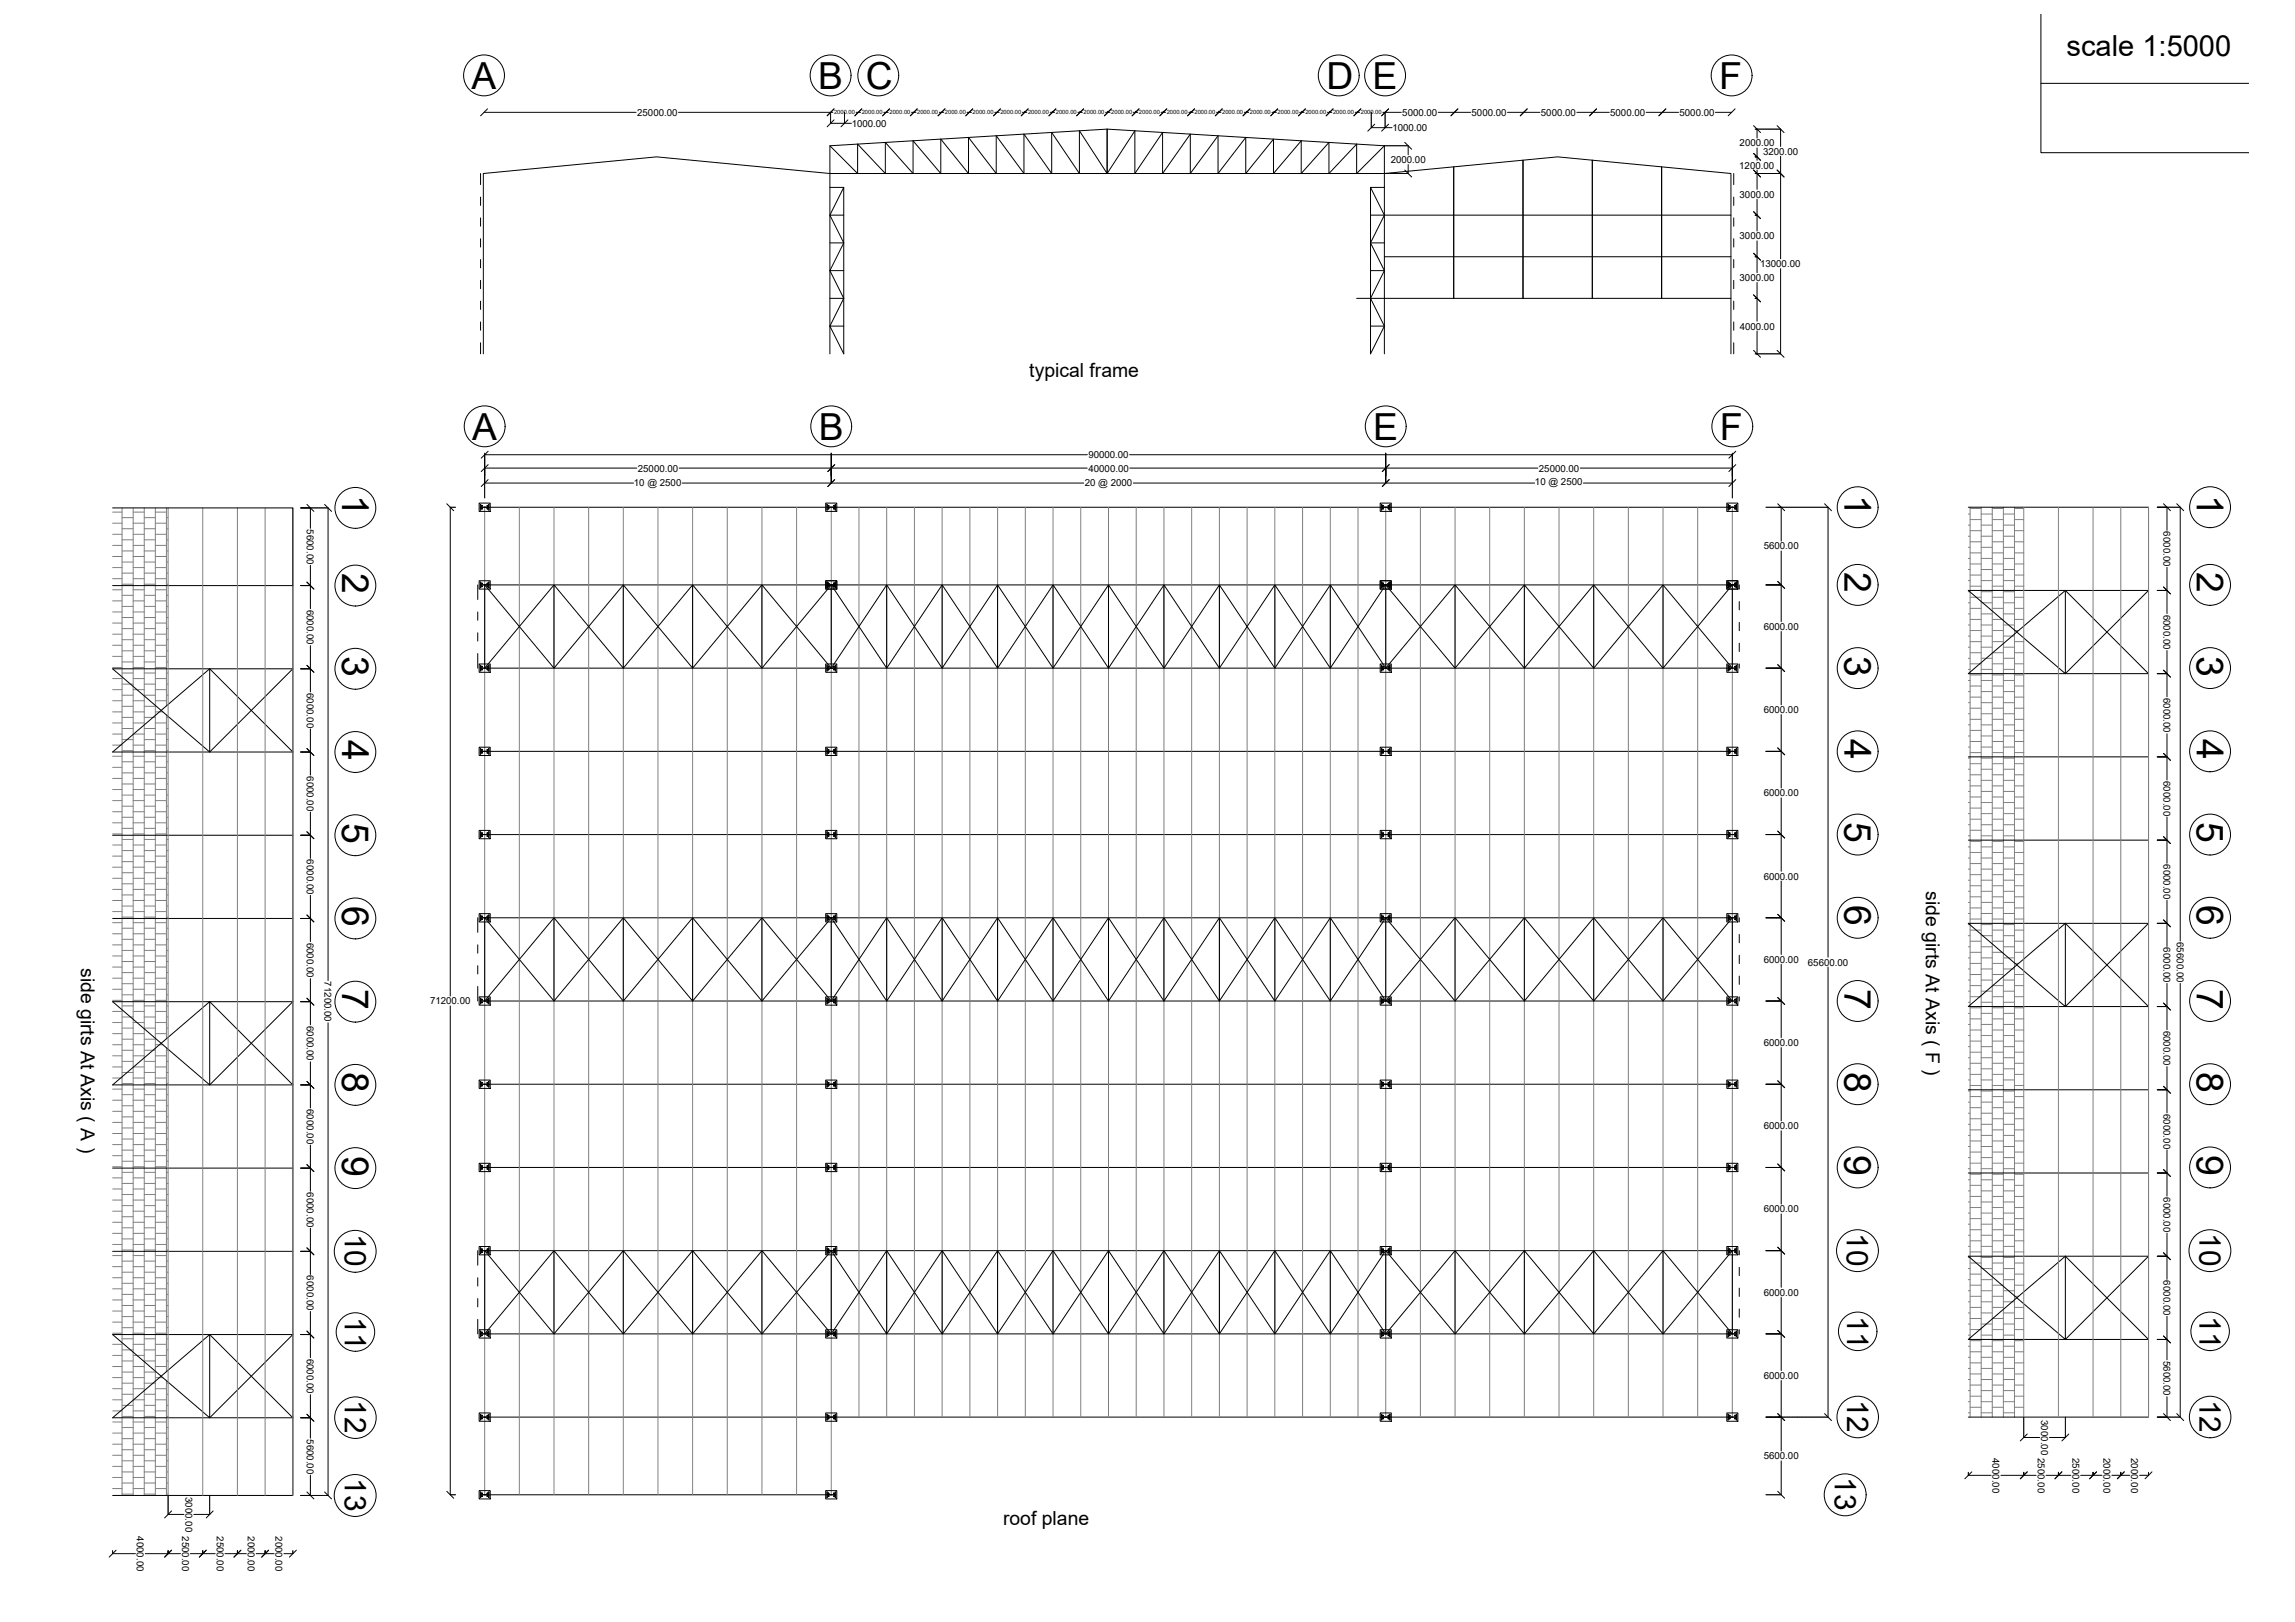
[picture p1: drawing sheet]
<svg xmlns="http://www.w3.org/2000/svg" width="841mm" height="594mm" viewBox="0 0 841 594" stroke-linecap="round" stroke-linejoin="round" font-family="sans-serif">
<defs><g id="words">
<g font-size="13.7">
<text x="125.3" y="181.5" transform="rotate(90 125.3 181.5)">1</text>
<text x="805" y="181.2" transform="rotate(90 805 181.2)">1</text>
<text x="125.3" y="209.9" transform="rotate(90 125.3 209.9)">2</text>
<text x="805" y="209.7" transform="rotate(90 805 209.7)">2</text>
<text x="125.3" y="240.4" transform="rotate(90 125.3 240.4)">3</text>
<text x="805" y="240.2" transform="rotate(90 805 240.2)">3</text>
<text x="125.3" y="270.9" transform="rotate(90 125.3 270.9)">4</text>
<text x="805" y="270.6" transform="rotate(90 805 270.6)">4</text>
<text x="125.3" y="301.4" transform="rotate(90 125.3 301.4)">5</text>
<text x="805" y="301.1" transform="rotate(90 805 301.1)">5</text>
<text x="125.3" y="331.8" transform="rotate(90 125.3 331.8)">6</text>
<text x="805" y="331.6" transform="rotate(90 805 331.6)">6</text>
<text x="125.3" y="362.3" transform="rotate(90 125.3 362.3)">7</text>
<text x="805" y="362.1" transform="rotate(90 805 362.1)">7</text>
<text x="125.3" y="392.8" transform="rotate(90 125.3 392.8)">8</text>
<text x="805" y="392.6" transform="rotate(90 805 392.6)">8</text>
<text x="125.3" y="423.3" transform="rotate(90 125.3 423.3)">9</text>
<text x="805" y="423" transform="rotate(90 805 423)">9</text>
</g>
<g font-size="13.6">
<text x="172.8" y="32.5">A</text>
<text x="299.8" y="32.5">B C</text>
<text x="486" y="32.5">D E</text>
<text x="630" y="32.5">F</text>
<text x="173.1" y="161">A</text>
<text x="300.1" y="161">B</text>
<text x="503.3" y="161">E</text>
<text x="630.3" y="161">F</text>
<text x="675.9" y="181.2" transform="rotate(90 675.9 181.2)">1</text>
<text x="675.9" y="209.7" transform="rotate(90 675.9 209.7)">2</text>
<text x="675.9" y="240.2" transform="rotate(90 675.9 240.2)">3</text>
<text x="675.9" y="270.6" transform="rotate(90 675.9 270.6)">4</text>
<text x="675.9" y="301.1" transform="rotate(90 675.9 301.1)">5</text>
<text x="675.9" y="331.6" transform="rotate(90 675.9 331.6)">6</text>
<text x="675.9" y="362.1" transform="rotate(90 675.9 362.1)">7</text>
<text x="675.9" y="392.6" transform="rotate(90 675.9 392.6)">8</text>
<text x="675.9" y="423" transform="rotate(90 675.9 423)">9</text>
</g>
<g font-size="10.9">
<text x="126.3" y="451.9" transform="rotate(90 126.3 451.9)">10</text>
<text x="676.8" y="451.7" transform="rotate(90 676.8 451.7)">10</text>
<text x="806" y="451.7" transform="rotate(90 806 451.7)">10</text>
<text x="126.3" y="482.2" transform="rotate(90 126.3 482.2)">11</text>
<text x="676.9" y="482" transform="rotate(90 676.9 482)">11</text>
<text x="806" y="482" transform="rotate(90 806 482)">11</text>
<text x="126.3" y="512.9" transform="rotate(90 126.3 512.9)">12</text>
<text x="676.9" y="512.6" transform="rotate(90 676.9 512.6)">12</text>
<text x="806" y="512.6" transform="rotate(90 806 512.6)">12</text>
<text x="126.3" y="541.3" transform="rotate(90 126.3 541.3)">13</text>
<text x="672.3" y="541.1" transform="rotate(90 672.3 541.1)">13</text>
</g>
<text font-size="10.6" x="757.3" y="20.4">scale 1:5000</text>
<g font-size="7.1">
<text x="377.2" y="137.9">typical frame</text>
<text x="705.7" y="326.5" transform="rotate(90 705.7 326.5)">side girts At Axis ( F )</text>
<text x="29.6" y="354.5" transform="rotate(90 29.6 354.5)">side girts At Axis ( A )</text>
<text x="367.6" y="558.6">roof plane</text>
</g>
<g font-size="3.5">
<text x="233.5" y="42.4">25000.00</text>
<text x="312.1" y="46.4">1000.00</text>
<text x="513.9" y="42.4">5000.00</text>
<text x="539.3" y="42.4">5000.00</text>
<text x="564.7" y="42.4">5000.00</text>
<text x="590.1" y="42.4">5000.00</text>
<text x="615.5" y="42.4">5000.00</text>
<text x="510.2" y="48">1000.00</text>
<text x="637.5" y="53.6">2000.00</text>
<text x="509.7" y="59.7">2000.00</text>
<text x="646.1" y="56.7">3200.00</text>
<text x="637.4" y="61.8">1200.00</text>
<text x="637.5" y="72.4">3000.00</text>
<text x="637.5" y="87.7">3000.00</text>
<text x="645" y="97.8">13000.00</text>
<text x="637.5" y="102.9">3000.00</text>
<text x="637.5" y="120.7">4000.00</text>
<text x="398.8" y="167.8">90000.00</text>
<text x="233.8" y="172.7">25000.00</text>
<text x="398.9" y="172.7">40000.00</text>
<text x="564" y="172.7">25000.00</text>
<text x="232.3" y="177.8">10 @ 2500</text>
<text x="397.5" y="177.8">20 @ 2000</text>
<text x="562.5" y="177.8">10 @ 2500</text>
<text x="112.5" y="193.9" transform="rotate(90 112.5 193.9)">5600.00</text>
<text x="792.9" y="194.6" transform="rotate(90 792.9 194.6)">6000.00</text>
<text x="646.3" y="201.2">5600.00</text>
<text x="112.5" y="223.3" transform="rotate(90 112.5 223.3)">6000.00</text>
<text x="792.9" y="225.1" transform="rotate(90 792.9 225.1)">6000.00</text>
<text x="646.3" y="230.7">6000.00</text>
<text x="112.5" y="253.8" transform="rotate(90 112.5 253.8)">6000.00</text>
<text x="792.9" y="255.6" transform="rotate(90 792.9 255.6)">6000.00</text>
<text x="646.3" y="261.2">6000.00</text>
<text x="112.5" y="284.3" transform="rotate(90 112.5 284.3)">6000.00</text>
<text x="792.9" y="286.1" transform="rotate(90 792.9 286.1)">6000.00</text>
<text x="646.3" y="291.7">6000.00</text>
<text x="112.5" y="314.8" transform="rotate(90 112.5 314.8)">6000.00</text>
<text x="792.9" y="316.5" transform="rotate(90 792.9 316.5)">6000.00</text>
<text x="646.3" y="322.2">6000.00</text>
<text x="112.5" y="345.2" transform="rotate(90 112.5 345.2)">6000.00</text>
<text x="792.9" y="347" transform="rotate(90 792.9 347)">6000.00</text>
<text x="797.7" y="345" transform="rotate(90 797.7 345)">65600.00</text>
<text x="646.3" y="352.6">6000.00</text>
<text x="662.5" y="353.7">65600.00</text>
<text x="119" y="359.5" transform="rotate(90 119 359.5)">71200.00</text>
<text x="157.6" y="367.9">71200.00</text>
<text x="112.5" y="375.7" transform="rotate(90 112.5 375.7)">6000.00</text>
<text x="792.9" y="377.5" transform="rotate(90 792.9 377.5)">6000.00</text>
<text x="646.3" y="383.1">6000.00</text>
<text x="112.5" y="406.2" transform="rotate(90 112.5 406.2)">6000.00</text>
<text x="792.9" y="408" transform="rotate(90 792.9 408)">6000.00</text>
<text x="646.3" y="413.6">6000.00</text>
<text x="112.5" y="436.7" transform="rotate(90 112.5 436.7)">6000.00</text>
<text x="792.9" y="438.5" transform="rotate(90 792.9 438.5)">6000.00</text>
<text x="646.3" y="444.1">6000.00</text>
<text x="112.5" y="467.2" transform="rotate(90 112.5 467.2)">6000.00</text>
<text x="792.9" y="469" transform="rotate(90 792.9 469)">6000.00</text>
<text x="646.3" y="474.6">6000.00</text>
<text x="112.5" y="497.6" transform="rotate(90 112.5 497.6)">6000.00</text>
<text x="792.9" y="498.4" transform="rotate(90 792.9 498.4)">5600.00</text>
<text x="646.3" y="505">6000.00</text>
<text x="748" y="520.1" transform="rotate(90 748 520.1)">3000.00</text>
<text x="112.5" y="527.1" transform="rotate(90 112.5 527.1)">5600.00</text>
<text x="746.7" y="534" transform="rotate(90 746.7 534)">2500.00</text>
<text x="759.4" y="534" transform="rotate(90 759.4 534)">2500.00</text>
<text x="770.9" y="534" transform="rotate(90 770.9 534)">2000.00</text>
<text x="781" y="534" transform="rotate(90 781 534)">2000.00</text>
<text x="646.3" y="534.5">5600.00</text>
<text x="730.2" y="534" transform="rotate(90 730.2 534)">4000.00</text>
<text x="68" y="548.3" transform="rotate(90 68 548.3)">3000.00</text>
<text x="50.2" y="562.7" transform="rotate(90 50.2 562.7)">4000.00</text>
<text x="66.7" y="562.7" transform="rotate(90 66.7 562.7)">2500.00</text>
<text x="79.4" y="562.7" transform="rotate(90 79.4 562.7)">2500.00</text>
<text x="90.8" y="562.7" transform="rotate(90 90.8 562.7)">2000.00</text>
<text x="101" y="562.7" transform="rotate(90 101 562.7)">2000.00</text>
</g>
<g font-size="2.1">
<text x="305.6" y="41.9">2000.00</text>
<text x="315.8" y="41.9">2000.00</text>
<text x="326" y="41.9">2000.00</text>
<text x="336.1" y="41.9">2000.00</text>
<text x="346.3" y="41.9">2000.00</text>
<text x="356.4" y="41.9">2000.00</text>
<text x="366.6" y="41.9">2000.00</text>
<text x="376.8" y="41.9">2000.00</text>
<text x="386.9" y="41.9">2000.00</text>
<text x="397.1" y="41.9">2000.00</text>
<text x="407.2" y="41.9">2000.00</text>
<text x="417.4" y="41.9">2000.00</text>
<text x="427.6" y="41.9">2000.00</text>
<text x="437.7" y="41.9">2000.00</text>
<text x="447.9" y="41.9">2000.00</text>
<text x="458" y="41.9">2000.00</text>
<text x="468.2" y="41.9">2000.00</text>
<text x="478.4" y="41.9">2000.00</text>
<text x="488.5" y="41.9">2000.00</text>
<text x="498.7" y="41.9">2000.00</text>
</g>
</g></defs>
<!-- layer: initial layout -->
<g fill="none" stroke="#000" stroke-width=".37">
<path d="M304.1 53.4l10.2 10.1v-10.7l10.1 10.7v-11.3l10.2 11.3v-11.9l10.2 11.9v-12.5l10.1 12.5v-13.2l10.2 13.2v-13.8l10.1 13.8v-14.4l10.2 14.4v-15l10.2 15v-15.6l10.1 15.6v-16.2l101.6 6.1v10.1h-203.2l-63.5-6-63.5 6v66.1M507.3 53.4l-10.1 10.1v-10.7l-10.2 10.7v-11.3l-10.2 11.3v-11.9l-10.1 11.9v-12.5l-10.2 12.5v-13.2l-10.1 13.2v-13.8l-10.2 13.8v-14.4l-10.2 14.4v-15l-10.1 15v-15.6l-10.2 15.6v-16.2l-101.6 6.1v76.2M558.1 58.7v50.6M583.5 58.7v50.6M304.1 68.6h5.1l-5.1 10.2 5.1 10.2-5.1 10.1 5.1 10.2-5.1 10.1 5.1 10.2v-61M304.1 78.8h5.1M502.2 68.6v61l5.1-10.2-5.1-10.1 5.1-10.2-5.1-10.1 5.1-10.2-5.1-10.2h5.1M502.2 78.8h132.1M532.7 61.1v48.2M608.9 61.1v48.2M304.1 89h5.1M304.1 99.1h5.1"/>
<path d="M502.2 89h5.1M502.2 99.1h5.1M507.3 94h127M304.1 109.3h5.1M304.1 119.4h5.1M497.2 109.3h137.1M502.2 119.4h5.1M507.3 129.6v-66.1l63.5-6 63.5 6v66.1M41.3 186h66v28.5M177.6 185.8h457.2M721.3 185.8h66v333.2h-66M41.3 214.5h66v333.2h-66"/>
<path d="M177.6 214.2h457.2M721.3 216.3h66M41.3 245h66M177.6 244.7h457.2M721.3 246.7h66M41.3 275.4h66M177.6 275.2h457.2M721.3 277.2h66M41.3 305.9h66M177.6 305.7h457.2M721.3 307.7h66M41.3 336.4h66"/>
<path d="M177.6 336.2h457.2M721.3 338.2h66M41.3 366.9h66M177.6 366.6h457.2M721.3 368.7h66M41.3 397.4h66M177.6 397.1h457.2M721.3 399.1h66M41.3 427.8h66M177.6 427.6h457.2M721.3 429.6h66M41.3 458.3h66"/>
<path d="M177.6 458.1h457.2M721.3 460.1h66M41.3 488.8h66M177.6 488.6h457.2M721.3 490.6h66M41.3 519.3h66M177.6 519h457.2M177.6 547.5h127"/>
</g>
<!-- layer: purlins -->
<g fill="none" stroke="#808080" stroke-width=".37">
<path d="M61.6 186v361.7M74.3 186v361.7M87 186v361.7M97.2 186v361.7M107.3 186v361.7M177.6 185.8v361.7M190.3 185.8v361.7M203 185.8v361.7M215.7 185.8v361.7M228.4 185.8v361.7M241.1 185.8v361.7M253.8 185.8v361.7"/>
<path d="M266.5 185.8v361.7M279.2 185.8v361.7M291.9 185.8v361.7M304.6 185.8v361.7M314.8 185.8v333.2M324.9 185.8v333.2M335.1 185.8v333.2M345.3 185.8v333.2M355.4 185.8v333.2M365.6 185.8v333.2M375.7 185.8v333.2M385.9 185.8v333.2"/>
<path d="M396.1 185.8v333.2M406.2 185.8v333.2M416.4 185.8v333.2M426.5 185.8v333.2M436.7 185.8v333.2M446.9 185.8v333.2M457 185.8v333.2M467.2 185.8v333.2M477.3 185.8v333.2M487.5 185.8v333.2M497.7 185.8v333.2M507.8 185.8v333.2"/>
<path d="M520.5 185.8v333.2M533.2 185.8v333.2M545.9 185.8v333.2M558.6 185.8v333.2M571.3 185.8v333.2M584 185.8v333.2M596.7 185.8v333.2M609.4 185.8v333.2M622.1 185.8v333.2M634.8 185.8v333.2M741.6 185.8v333.2M754.3 185.8v333.2"/>
<path d="M767 185.8v333.2M777.2 185.8v333.2M787.3 185.8v333.2"/>
</g>
<!-- layer: bracing -->
<g fill="none" stroke="#000" stroke-width=".37">
<path d="M176.1 63.5v4.1M176.1 72.2v3M176.1 79.8v3.1M635.3 63.5v4.1M635.3 72.2v3M635.3 79.8v3.1M176.1 87.4v3.1M176.1 95.1v3M635.3 87.4v3.1M635.3 95.1v3M176.1 102.7v3M176.1 110.3v3"/>
<path d="M176.1 117.9v3.1M635.3 102.7v3M635.3 110.3v3M635.3 117.9v3.1M176.1 125.5v4.1M635.3 125.5v4.1M175.1 214.2v5.4M203 214.2v30.5M228.4 214.2v30.5M253.8 214.2v30.5M279.2 214.2v30.5M304.6 214.2l-25.4 30.5"/>
<path d="M304.6 214.2l20.3 30.5M304.6 214.2v30.5M324.9 214.2v30.5M345.3 214.2v30.5M365.6 214.2v30.5M385.9 214.2v30.5M406.2 214.2v30.5M426.5 214.2v30.5M446.9 214.2v30.5M467.2 214.2v30.5M487.5 214.2v30.5M507.8 214.2l25.4 30.5"/>
<path d="M507.8 214.2l-20.3 30.5M507.8 214.2v30.5M533.2 214.2v30.5M558.6 214.2v30.5M584 214.2v30.5M609.4 214.2v30.5M637.4 214.2v1.6M721.3 216.3l35.6 30.4v-30.4M756.9 216.3l30.4 30.4M756.9 216.3l-35.6 30.4M787.3 216.3l-30.4 30.4M175.1 224.1v3.1"/>
<path d="M175.1 231.8v3M175.1 239.4v5.3M637.4 220.3v3.1M637.4 228v3M637.4 235.6v3M41.3 245l35.5 30.4v-30.4M76.8 245l30.5 30.4M76.8 245l-35.5 30.4M107.3 245l-30.5 30.4M203 244.7l-25.4-30.5v30.5l25.4-30.5 25.4 30.5M203 244.7l25.4-30.5 25.4 30.5M228.4 244.7l25.4-30.5 25.4 30.5"/>
<path d="M253.8 244.7l25.4-30.5 25.4 30.5M304.6 244.7l20.3-30.5 20.4 30.5M324.9 244.7l20.4-30.5 20.3 30.5M345.3 244.7l20.3-30.5 20.3 30.5M365.6 244.7l20.3-30.5 20.3 30.5M385.9 244.7l20.3-30.5 20.3 30.5M406.2 244.7l20.3-30.5 20.4 30.5M426.5 244.7l20.4-30.5 20.3 30.5M446.9 244.7l20.3-30.5 20.3 30.5M467.2 244.7l20.3-30.5 20.3 30.5M507.8 244.7l25.4-30.5 25.4 30.5M533.2 244.7l25.4-30.5 25.4 30.5"/>
<path d="M558.6 244.7l25.4-30.5 25.4 30.5M584 244.7l25.4-30.5 25.4 30.5v-30.5l-25.4 30.5M637.4 243.2v1.5M175.1 336.2v5.3M203 336.2v30.4M228.4 336.2v30.4M253.8 336.2v30.4M279.2 336.2v30.4M304.6 336.2l-25.4 30.4M304.6 336.2l20.3 30.4M304.6 336.2v30.4M324.9 336.2v30.4"/>
<path d="M345.3 336.2v30.4M365.6 336.2v30.4M385.9 336.2v30.4M406.2 336.2v30.4M426.5 336.2v30.4M446.9 336.2v30.4M467.2 336.2v30.4M487.5 336.2v30.4M507.8 336.2l25.4 30.4M507.8 336.2l-20.3 30.4M507.8 336.2v30.4M533.2 336.2v30.4"/>
<path d="M558.6 336.2v30.4M584 336.2v30.4M609.4 336.2v30.4M637.4 336.2v1.5M721.3 338.2l35.6 30.5v-30.5M756.9 338.2l30.4 30.5M756.9 338.2l-35.6 30.5M787.3 338.2l-30.4 30.5M175.1 346.1v3M175.1 353.7v3M637.4 342.3v3M637.4 349.9v3"/>
<path d="M637.4 357.5v3M41.3 366.9l35.5 30.5v-30.5M76.8 366.9l30.5 30.5M76.8 366.9l-35.5 30.5M107.3 366.9l-30.5 30.5M175.1 361.3v5.3M203 366.6l-25.4-30.4v30.4l25.4-30.4 25.4 30.4M203 366.6l25.4-30.4 25.4 30.4M228.4 366.6l25.4-30.4 25.4 30.4M253.8 366.6l25.4-30.4 25.4 30.4M304.6 366.6l20.3-30.4 20.4 30.4M324.9 366.6l20.4-30.4 20.3 30.4"/>
<path d="M345.3 366.6l20.3-30.4 20.3 30.4M365.6 366.6l20.3-30.4 20.3 30.4M385.9 366.6l20.3-30.4 20.3 30.4M406.2 366.6l20.3-30.4 20.4 30.4M426.5 366.6l20.4-30.4 20.3 30.4M446.9 366.6l20.3-30.4 20.3 30.4M467.2 366.6l20.3-30.4 20.3 30.4M507.8 366.6l25.4-30.4 25.4 30.4M533.2 366.6l25.4-30.4 25.4 30.4M558.6 366.6l25.4-30.4 25.4 30.4M584 366.6l25.4-30.4 25.4 30.4v-30.4l-25.4 30.4M637.4 365.1v1.5"/>
<path d="M175.1 458.1v5.3M203 458.1v30.5M228.4 458.1v30.5M253.8 458.1v30.5M279.2 458.1v30.5M304.6 458.1l-25.4 30.5M304.6 458.1l20.3 30.5M304.6 458.1v30.5M324.9 458.1v30.5M345.3 458.1v30.5M365.6 458.1v30.5M385.9 458.1v30.5"/>
<path d="M406.2 458.1v30.5M426.5 458.1v30.5M446.9 458.1v30.5M467.2 458.1v30.5M487.5 458.1v30.5M507.8 458.1l25.4 30.5M507.8 458.1l-20.3 30.5M507.8 458.1v30.5M533.2 458.1v30.5M558.6 458.1v30.5M584 458.1v30.5M609.4 458.1v30.5"/>
<path d="M637.4 458.1v1.5M175.1 468v3M175.1 475.6v3M637.4 464.2v3M637.4 471.8v3M637.4 479.4v3.1M721.3 460.1l35.6 30.5v-30.5M756.9 460.1l30.4 30.5M756.9 460.1l-35.6 30.5M787.3 460.1l-30.4 30.5M41.3 488.8l35.5 30.5v-30.5M76.8 488.8l30.5 30.5"/>
<path d="M76.8 488.8l-35.5 30.5M107.3 488.8l-30.5 30.5M175.1 483.2v5.4M203 488.6l-25.4-30.5v30.5l25.4-30.5 25.4 30.5M203 488.6l25.4-30.5 25.4 30.5M228.4 488.6l25.4-30.5 25.4 30.5M253.8 488.6l25.4-30.5 25.4 30.5M304.6 488.6l20.3-30.5 20.4 30.5M324.9 488.6l20.4-30.5 20.3 30.5M345.3 488.6l20.3-30.5 20.3 30.5M365.6 488.6l20.3-30.5 20.3 30.5M385.9 488.6l20.3-30.5 20.3 30.5"/>
<path d="M406.2 488.6l20.3-30.5 20.4 30.5M426.5 488.6l20.4-30.5 20.3 30.5M446.9 488.6l20.3-30.5 20.3 30.5M467.2 488.6l20.3-30.5 20.3 30.5M507.8 488.6l25.4-30.5 25.4 30.5M533.2 488.6l25.4-30.5 25.4 30.5M558.6 488.6l25.4-30.5 25.4 30.5M584 488.6l25.4-30.5 25.4 30.5v-30.5l-25.4 30.5M637.4 487v1.6"/>
</g>
<!-- layer: columns -->
<g fill="none" stroke="#000" stroke-width=".37">
<path d="M175.6 184.3h4v3h-4zM176 184.8l.2 2zM176.2 185.8h2.9M176.4 185.3h.4M176.4 186.3h.4M176.6 185.1v.4M176.6 186.1v.4M177.6 185.8h.1M178.4 185.3h.4M178.4 186.3h.4M178.6 185.1v.4M178.6 186.1v.4"/>
<path d="M179.1 184.8l.1 2zM302.6 184.3h4v3h-4zM303 184.8l.2 2zM303.2 185.8h2.9M303.4 185.3h.4M303.4 186.3h.4M303.6 185.1v.4M303.6 186.1v.4M304.6 185.8h.1M305.4 185.3h.4M305.4 186.3h.4M305.6 185.1v.4"/>
<path d="M305.6 186.1v.4M306.1 184.8l.1 2zM505.8 184.3h4v3h-4zM506.2 184.8l.2 2zM506.4 185.8h2.9M506.6 185.3h.4M506.6 186.3h.4M506.8 185.1v.4M506.8 186.1v.4M507.8 185.8h.1M508.6 185.3h.4M508.6 186.3h.4"/>
<path d="M508.8 185.1v.4M508.8 186.1v.4M509.3 184.8l.1 2zM632.8 184.3h4.1v3h-4.1zM633.2 184.8l.2 2zM633.4 185.8h2.9M633.6 185.3h.4M633.6 186.3h.4M633.8 185.1v.4M633.8 186.1v.4M634.8 185.8h.1M635.6 185.3h.4"/>
<path d="M635.6 186.3h.4M635.8 185.1v.4M635.8 186.1v.4M636.3 184.8l.1 2zM175.6 212.7h4v3.1h-4zM176 213.2l.2 2.1zM176.2 214.2h2.9M176.2 214.3h2.9M176.4 213.7h.4M176.4 214.7h.4M176.6 213.5v.4M176.6 214.5v.4"/>
<path d="M177.6 214.2v.1M178.4 213.7h.4M178.4 214.7h.4M178.6 213.5v.4M178.6 214.5v.4M179.1 213.2l.1 2.1zM302.6 212.7h4v3.1h-4zM303 213.2l.2 2.1zM303.2 214.2h2.9M303.2 214.3h2.9M303.4 213.7h.4M303.4 214.7h.4"/>
<path d="M303.6 213.5v.4M303.6 214.5v.4M304.6 214.2v.1M305.4 213.7h.4M305.4 214.7h.4M305.6 213.5v.4M305.6 214.5v.4M306.1 213.2l.1 2.1zM505.8 212.7h4v3.1h-4zM506.2 213.2l.2 2.1zM506.4 214.2h2.9M506.4 214.3h2.9"/>
<path d="M506.6 213.7h.4M506.6 214.7h.4M506.8 213.5v.4M506.8 214.5v.4M507.8 214.2v.1M508.6 213.7h.4M508.6 214.7h.4M508.8 213.5v.4M508.8 214.5v.4M509.3 213.2l.1 2.1zM632.8 212.7h4.1v3.1h-4.1zM633.2 213.2l.2 2.1z"/>
<path d="M633.4 214.2h2.9M633.4 214.3h2.9M633.6 213.7h.4M633.6 214.7h.4M633.8 213.5v.4M633.8 214.5v.4M634.8 214.2v.1M635.6 213.7h.4M635.6 214.7h.4M635.8 213.5v.4M635.8 214.5v.4M636.3 213.2l.1 2.1z"/>
<path d="M175.6 243.2h4v3h-4zM176 243.7l.2 2zM176.2 244.7h2.9M176.4 244.2h.4M176.4 245.2h.4M176.6 244v.4M176.6 245v.4M177.6 244.7h.1M178.4 244.2h.4M178.4 245.2h.4M178.6 244v.4M178.6 245v.4"/>
<path d="M179.1 243.7l.1 2zM302.6 243.2h4v3h-4zM303 243.7l.2 2zM303.2 244.7h2.9M303.4 244.2h.4M303.4 245.2h.4M303.6 244v.4M303.6 245v.4M304.6 244.7h.1M305.4 244.2h.4M305.4 245.2h.4M305.6 244v.4"/>
<path d="M305.6 245v.4M306.1 243.7l.1 2zM505.8 243.2h4v3h-4zM506.2 243.7l.2 2zM506.4 244.7h2.9M506.6 244.2h.4M506.6 245.2h.4M506.8 244v.4M506.8 245v.4M507.8 244.7h.1M508.6 244.2h.4M508.6 245.2h.4"/>
<path d="M508.8 244v.4M508.8 245v.4M509.3 243.7l.1 2zM632.8 243.2h4.1v3h-4.1zM633.2 243.7l.2 2zM633.4 244.7h2.9M633.6 244.2h.4M633.6 245.2h.4M633.8 244v.4M633.8 245v.4M634.8 244.7h.1M635.6 244.2h.4"/>
<path d="M635.6 245.2h.4M635.8 244v.4M635.8 245v.4M636.3 243.7l.1 2zM175.6 273.7h4v3h-4zM176 274.2l.2 2zM176.2 275.2h2.9M176.4 274.7h.4M176.4 275.7h.4M176.6 274.5v.4M176.6 275.5v.4M177.6 275.2h.1"/>
<path d="M178.4 274.7h.4M178.4 275.7h.4M178.6 274.5v.4M178.6 275.5v.4M179.1 274.2l.1 2zM302.6 273.7h4v3h-4zM303 274.2l.2 2zM303.2 275.2h2.9M303.4 274.7h.4M303.4 275.7h.4M303.6 274.5v.4M303.6 275.5v.4"/>
<path d="M304.6 275.2h.1M305.4 274.7h.4M305.4 275.7h.4M305.6 274.5v.4M305.6 275.5v.4M306.1 274.2l.1 2zM505.8 273.7h4v3h-4zM506.2 274.2l.2 2zM506.4 275.2h2.9M506.6 274.7h.4M506.6 275.7h.4M506.8 274.5v.4"/>
<path d="M506.8 275.5v.4M507.8 275.2h.1M508.6 274.7h.4M508.6 275.7h.4M508.8 274.5v.4M508.8 275.5v.4M509.3 274.2l.1 2zM632.8 273.7h4.1v3h-4.1zM633.2 274.2l.2 2zM633.4 275.2h2.9M633.6 274.7h.4M633.6 275.7h.4"/>
<path d="M633.8 274.5v.4M633.8 275.5v.4M634.8 275.2h.1M635.6 274.7h.4M635.6 275.7h.4M635.8 274.5v.4M635.8 275.5v.4M636.3 274.2l.1 2zM175.6 304.2h4v3h-4zM176 304.7l.2 2zM176.2 305.6h2.9M176.2 305.7h2.9"/>
<path d="M176.4 305.2h.4M176.4 306.2h.4M176.6 305v.4M176.6 306v.4M177.6 305.6v.1M178.4 305.2h.4M178.4 306.2h.4M178.6 305v.4M178.6 306v.4M179.1 304.7l.1 2zM302.6 304.2h4v3h-4zM303 304.7l.2 2z"/>
<path d="M303.2 305.6h2.9M303.2 305.7h2.9M303.4 305.2h.4M303.4 306.2h.4M303.6 305v.4M303.6 306v.4M304.6 305.6v.1M305.4 305.2h.4M305.4 306.2h.4M305.6 305v.4M305.6 306v.4M306.1 304.7l.1 2z"/>
<path d="M505.8 304.2h4v3h-4zM506.2 304.7l.2 2zM506.4 305.6h2.9M506.4 305.7h2.9M506.6 305.2h.4M506.6 306.2h.4M506.8 305v.4M506.8 306v.4M507.8 305.6v.1M508.6 305.2h.4M508.6 306.2h.4M508.8 305v.4"/>
<path d="M508.8 306v.4M509.3 304.7l.1 2zM632.8 304.2h4.1v3h-4.1zM633.2 304.7l.2 2zM633.4 305.6h2.9M633.4 305.7h2.9M633.6 305.2h.4M633.6 306.2h.4M633.8 305v.4M633.8 306v.4M634.8 305.6v.1M635.6 305.2h.4"/>
<path d="M635.6 306.2h.4M635.8 305v.4M635.8 306v.4M636.3 304.7l.1 2zM175.6 334.6h4v3.1h-4zM176 335.1l.2 2.1zM176.2 336.1h2.9M176.4 335.6h.4M176.4 336.7h.4M176.6 335.4v.4M176.6 336.5v.4M177.6 336.1v.1"/>
<path d="M178.4 335.6h.4M178.4 336.7h.4M178.6 335.4v.4M178.6 336.5v.4M179.1 335.1l.1 2.1zM302.6 334.6h4v3.1h-4zM303 335.1l.2 2.1zM303.2 336.1h2.9M303.4 335.6h.4M303.4 336.7h.4M303.6 335.4v.4M303.6 336.5v.4"/>
<path d="M304.6 336.1v.1M305.4 335.6h.4M305.4 336.7h.4M305.6 335.4v.4M305.6 336.5v.4M306.1 335.1l.1 2.1zM505.8 334.6h4v3.1h-4zM506.2 335.1l.2 2.1zM506.4 336.1h2.9M506.6 335.6h.4M506.6 336.7h.4M506.8 335.4v.4"/>
<path d="M506.8 336.5v.4M507.8 336.1v.1M508.6 335.6h.4M508.6 336.7h.4M508.8 335.4v.4M508.8 336.5v.4M509.3 335.1l.1 2.1zM632.8 334.6h4.1v3.1h-4.1zM633.2 335.1l.2 2.1zM633.4 336.1h2.9M633.6 335.6h.4M633.6 336.7h.4"/>
<path d="M633.8 335.4v.4M633.8 336.5v.4M634.8 336.1v.1M635.6 335.6h.4M635.6 336.7h.4M635.8 335.4v.4M635.8 336.5v.4M636.3 335.1l.1 2.1zM175.6 365.1h4v3.1h-4zM176 365.6l.2 2.1zM176.2 366.6h2.9M176.4 366.1h.4"/>
<path d="M176.4 367.1h.4M176.6 365.9v.4M176.6 366.9v.4M177.6 366.6v.1M178.4 366.1h.4M178.4 367.1h.4M178.6 365.9v.4M178.6 366.9v.4M179.1 365.6l.1 2.1zM302.6 365.1h4v3.1h-4zM303 365.6l.2 2.1zM303.2 366.6h2.9"/>
<path d="M303.4 366.1h.4M303.4 367.1h.4M303.6 365.9v.4M303.6 366.9v.4M304.6 366.6v.1M305.4 366.1h.4M305.4 367.1h.4M305.6 365.9v.4M305.6 366.9v.4M306.1 365.6l.1 2.1zM505.8 365.1h4v3.1h-4zM506.2 365.6l.2 2.1z"/>
<path d="M506.4 366.6h2.9M506.6 366.1h.4M506.6 367.1h.4M506.8 365.9v.4M506.8 366.9v.4M507.8 366.6v.1M508.6 366.1h.4M508.6 367.1h.4M508.8 365.9v.4M508.8 366.9v.4M509.3 365.6l.1 2.1zM632.8 365.1h4.1v3.1h-4.1z"/>
<path d="M633.2 365.6l.2 2.1zM633.4 366.6h2.9M633.6 366.1h.4M633.6 367.1h.4M633.8 365.9v.4M633.8 366.9v.4M634.8 366.6v.1M635.6 366.1h.4M635.6 367.1h.4M635.8 365.9v.4M635.8 366.9v.4M636.3 365.6l.1 2.1z"/>
<path d="M175.6 395.6h4v3h-4zM176 396.1l.2 2zM176.2 397.1h2.9M176.4 396.6h.4M176.4 397.6h.4M176.6 396.4v.4M176.6 397.4v.4M177.6 397.1h.1M178.4 396.6h.4M178.4 397.6h.4M178.6 396.4v.4M178.6 397.4v.4"/>
<path d="M179.1 396.1l.1 2zM302.6 395.6h4v3h-4zM303 396.1l.2 2zM303.2 397.1h2.9M303.4 396.6h.4M303.4 397.6h.4M303.6 396.4v.4M303.6 397.4v.4M304.6 397.1h.1M305.4 396.6h.4M305.4 397.6h.4M305.6 396.4v.4"/>
<path d="M305.6 397.4v.4M306.1 396.1l.1 2zM505.8 395.6h4v3h-4zM506.2 396.1l.2 2zM506.4 397.1h2.9M506.6 396.6h.4M506.6 397.6h.4M506.8 396.4v.4M506.8 397.4v.4M507.8 397.1h.1M508.6 396.6h.4M508.6 397.6h.4"/>
<path d="M508.8 396.4v.4M508.8 397.4v.4M509.3 396.1l.1 2zM632.8 395.6h4.1v3h-4.1zM633.2 396.1l.2 2zM633.4 397.1h2.9M633.6 396.6h.4M633.6 397.6h.4M633.8 396.4v.4M633.8 397.4v.4M634.8 397.1h.1M635.6 396.6h.4"/>
<path d="M635.6 397.6h.4M635.8 396.4v.4M635.8 397.4v.4M636.3 396.1l.1 2zM175.6 426.1h4v3h-4zM176 426.6l.2 2zM176.2 427.6h2.9M176.4 427.1h.4M176.4 428.1h.4M176.6 426.9v.4M176.6 427.9v.4M177.6 427.6h.1"/>
<path d="M178.4 427.1h.4M178.4 428.1h.4M178.6 426.9v.4M178.6 427.9v.4M179.1 426.6l.1 2zM302.6 426.1h4v3h-4zM303 426.6l.2 2zM303.2 427.6h2.9M303.4 427.1h.4M303.4 428.1h.4M303.6 426.9v.4M303.6 427.9v.4"/>
<path d="M304.6 427.6h.1M305.4 427.1h.4M305.4 428.1h.4M305.6 426.9v.4M305.6 427.9v.4M306.1 426.6l.1 2zM505.8 426.1h4v3h-4zM506.2 426.6l.2 2zM506.4 427.6h2.9M506.6 427.1h.4M506.6 428.1h.4M506.8 426.9v.4"/>
<path d="M506.8 427.9v.4M507.8 427.6h.1M508.6 427.1h.4M508.6 428.1h.4M508.8 426.9v.4M508.8 427.9v.4M509.3 426.6l.1 2zM632.8 426.1h4.1v3h-4.1zM633.2 426.6l.2 2zM633.4 427.6h2.9M633.6 427.1h.4M633.6 428.1h.4"/>
<path d="M633.8 426.9v.4M633.8 427.9v.4M634.8 427.6h.1M635.6 427.1h.4M635.6 428.1h.4M635.8 426.9v.4M635.8 427.9v.4M636.3 426.6l.1 2zM175.6 456.6h4v3h-4zM176 457.1l.2 2zM176.2 458.1h2.9M176.4 457.6h.4"/>
<path d="M176.4 458.6h.4M176.6 457.4v.4M176.6 458.4v.4M177.6 458.1h.1M178.4 457.6h.4M178.4 458.6h.4M178.6 457.4v.4M178.6 458.4v.4M179.1 457.1l.1 2zM302.6 456.6h4v3h-4zM303 457.1l.2 2zM303.2 458.1h2.9"/>
<path d="M303.4 457.6h.4M303.4 458.6h.4M303.6 457.4v.4M303.6 458.4v.4M304.6 458.1h.1M305.4 457.6h.4M305.4 458.6h.4M305.6 457.4v.4M305.6 458.4v.4M306.1 457.1l.1 2zM505.8 456.6h4v3h-4zM506.2 457.1l.2 2z"/>
<path d="M506.4 458.1h2.9M506.6 457.6h.4M506.6 458.6h.4M506.8 457.4v.4M506.8 458.4v.4M507.8 458.1h.1M508.6 457.6h.4M508.6 458.6h.4M508.8 457.4v.4M508.8 458.4v.4M509.3 457.1l.1 2zM632.8 456.6h4.1v3h-4.1z"/>
<path d="M633.2 457.1l.2 2zM633.4 458.1h2.9M633.6 457.6h.4M633.6 458.6h.4M633.8 457.4v.4M633.8 458.4v.4M634.8 458.1h.1M635.6 457.6h.4M635.6 458.6h.4M635.8 457.4v.4M635.8 458.4v.4M636.3 457.1l.1 2z"/>
<path d="M175.6 487h4v3.1h-4zM176 487.5l.2 2.1zM176.2 488.5h2.9M176.2 488.6h2.9M176.4 488h.4M176.4 489.1h.4M176.6 487.8v.4M176.6 488.9v.4M177.6 488.5v.1M178.4 488h.4M178.4 489.1h.4M178.6 487.8v.4"/>
<path d="M178.6 488.9v.4M179.1 487.5l.1 2.1zM302.6 487h4v3.1h-4zM303 487.5l.2 2.1zM303.2 488.5h2.9M303.2 488.6h2.9M303.4 488h.4M303.4 489.1h.4M303.6 487.8v.4M303.6 488.9v.4M304.6 488.5v.1M305.4 488h.4"/>
<path d="M305.4 489.1h.4M305.6 487.8v.4M305.6 488.9v.4M306.1 487.5l.1 2.1zM505.8 487h4v3.1h-4zM506.2 487.5l.2 2.1zM506.4 488.5h2.9M506.4 488.6h2.9M506.6 488h.4M506.6 489.1h.4M506.8 487.8v.4M506.8 488.9v.4"/>
<path d="M507.8 488.5v.1M508.6 488h.4M508.6 489.1h.4M508.8 487.8v.4M508.8 488.9v.4M509.3 487.5l.1 2.1zM632.8 487h4.1v3.1h-4.1zM633.2 487.5l.2 2.1zM633.4 488.5h2.9M633.4 488.6h2.9M633.6 488h.4M633.6 489.1h.4"/>
<path d="M633.8 487.8v.4M633.8 488.9v.4M634.8 488.5v.1M635.6 488h.4M635.6 489.1h.4M635.8 487.8v.4M635.8 488.9v.4M636.3 487.5l.1 2.1zM175.6 517.5h4v3.1h-4zM176 518l.2 2.1zM176.2 519h2.9M176.2 519.1h2.9"/>
<path d="M176.4 518.5h.4M176.4 519.5h.4M176.6 518.3v.4M176.6 519.3v.4M177.6 519v.1M178.4 518.5h.4M178.4 519.5h.4M178.6 518.3v.4M178.6 519.3v.4M179.1 518l.1 2.1zM302.6 517.5h4v3.1h-4zM303 518l.2 2.1z"/>
<path d="M303.2 519h2.9M303.2 519.1h2.9M303.4 518.5h.4M303.4 519.5h.4M303.6 518.3v.4M303.6 519.3v.4M304.6 519v.1M305.4 518.5h.4M305.4 519.5h.4M305.6 518.3v.4M305.6 519.3v.4M306.1 518l.1 2.1z"/>
<path d="M505.8 517.5h4v3.1h-4zM506.2 518l.2 2.1zM506.4 519h2.9M506.4 519.1h2.9M506.6 518.5h.4M506.6 519.5h.4M506.8 518.3v.4M506.8 519.3v.4M507.8 519v.1M508.6 518.5h.4M508.6 519.5h.4M508.8 518.3v.4"/>
<path d="M508.8 519.3v.4M509.3 518l.1 2.1zM632.8 517.5h4.1v3.1h-4.1zM633.2 518l.2 2.1zM633.4 519h2.9M633.4 519.1h2.9M633.6 518.5h.4M633.6 519.5h.4M633.8 518.3v.4M633.8 519.3v.4M634.8 519v.1M635.6 518.5h.4"/>
<path d="M635.6 519.5h.4M635.8 518.3v.4M635.8 519.3v.4M636.3 518l.1 2.1zM175.6 546h4v3h-4zM176 546.5l.2 2zM176.2 547.5h2.9M176.4 547h.4M176.4 548h.4M176.6 546.8v.4M176.6 547.8v.4M177.6 547.5h.1"/>
<path d="M178.4 547h.4M178.4 548h.4M178.6 546.8v.4M178.6 547.8v.4M179.1 546.5l.1 2zM302.6 546h4v3h-4zM303 546.5l.2 2zM303.2 547.5h2.9M303.4 547h.4M303.4 548h.4M303.6 546.8v.4M303.6 547.8v.4"/>
<path d="M304.6 547.5h.1M305.4 547h.4M305.4 548h.4M305.6 546.8v.4M305.6 547.8v.4M306.1 546.5l.1 2z"/>
<circle cx="176.6" cy="185.3" r=".15"/>
<circle cx="176.6" cy="186.3" r=".15"/>
<circle cx="178.6" cy="186.3" r=".15"/>
<circle cx="178.6" cy="185.3" r=".15"/>
<circle cx="303.6" cy="186.3" r=".15"/>
<circle cx="303.6" cy="185.3" r=".15"/>
<circle cx="305.6" cy="186.3" r=".15"/>
<circle cx="305.6" cy="185.3" r=".15"/>
<circle cx="506.8" cy="185.3" r=".15"/>
<circle cx="506.8" cy="186.3" r=".15"/>
<circle cx="508.8" cy="186.3" r=".15"/>
<circle cx="508.8" cy="185.3" r=".15"/>
<circle cx="633.8" cy="186.3" r=".15"/>
<circle cx="633.8" cy="185.3" r=".15"/>
<circle cx="635.8" cy="186.3" r=".15"/>
<circle cx="635.8" cy="185.3" r=".15"/>
<circle cx="176.6" cy="214.7" r=".15"/>
<circle cx="176.6" cy="213.7" r=".15"/>
<circle cx="178.6" cy="213.7" r=".15"/>
<circle cx="178.6" cy="214.7" r=".15"/>
<circle cx="303.6" cy="213.7" r=".15"/>
<circle cx="303.6" cy="214.7" r=".15"/>
<circle cx="305.6" cy="213.7" r=".15"/>
<circle cx="305.6" cy="214.7" r=".15"/>
<circle cx="506.8" cy="214.7" r=".15"/>
<circle cx="506.8" cy="213.7" r=".15"/>
<circle cx="508.8" cy="214.7" r=".15"/>
<circle cx="508.8" cy="213.7" r=".15"/>
<circle cx="633.8" cy="213.7" r=".15"/>
<circle cx="633.8" cy="214.7" r=".15"/>
<circle cx="635.8" cy="213.7" r=".15"/>
<circle cx="635.8" cy="214.7" r=".15"/>
<circle cx="176.6" cy="244.2" r=".15"/>
<circle cx="176.6" cy="245.2" r=".15"/>
<circle cx="178.6" cy="244.2" r=".15"/>
<circle cx="178.6" cy="245.2" r=".15"/>
<circle cx="303.6" cy="244.2" r=".15"/>
<circle cx="303.6" cy="245.2" r=".15"/>
<circle cx="305.6" cy="244.2" r=".15"/>
<circle cx="305.6" cy="245.2" r=".15"/>
<circle cx="506.8" cy="244.2" r=".15"/>
<circle cx="506.8" cy="245.2" r=".15"/>
<circle cx="508.8" cy="244.2" r=".15"/>
<circle cx="508.8" cy="245.2" r=".15"/>
<circle cx="633.8" cy="244.2" r=".15"/>
<circle cx="633.8" cy="245.2" r=".15"/>
<circle cx="635.8" cy="244.2" r=".15"/>
<circle cx="635.8" cy="245.2" r=".15"/>
<circle cx="176.6" cy="275.7" r=".15"/>
<circle cx="176.6" cy="274.7" r=".15"/>
<circle cx="178.6" cy="274.7" r=".15"/>
<circle cx="178.6" cy="275.7" r=".15"/>
<circle cx="303.6" cy="274.7" r=".15"/>
<circle cx="303.6" cy="275.7" r=".15"/>
<circle cx="305.6" cy="274.7" r=".15"/>
<circle cx="305.6" cy="275.7" r=".15"/>
<circle cx="506.8" cy="274.7" r=".15"/>
<circle cx="506.8" cy="275.7" r=".15"/>
<circle cx="508.8" cy="274.7" r=".15"/>
<circle cx="508.8" cy="275.7" r=".15"/>
<circle cx="633.8" cy="274.7" r=".15"/>
<circle cx="633.8" cy="275.7" r=".15"/>
<circle cx="635.8" cy="274.7" r=".15"/>
<circle cx="635.8" cy="275.7" r=".15"/>
<circle cx="176.6" cy="306.2" r=".15"/>
<circle cx="176.6" cy="305.2" r=".15"/>
<circle cx="178.6" cy="306.2" r=".15"/>
<circle cx="178.6" cy="305.2" r=".15"/>
<circle cx="303.6" cy="306.2" r=".15"/>
<circle cx="303.6" cy="305.2" r=".15"/>
<circle cx="305.6" cy="306.2" r=".15"/>
<circle cx="305.6" cy="305.2" r=".15"/>
<circle cx="506.8" cy="306.2" r=".15"/>
<circle cx="506.8" cy="305.2" r=".15"/>
<circle cx="508.8" cy="306.2" r=".15"/>
<circle cx="508.8" cy="305.2" r=".15"/>
<circle cx="633.8" cy="306.2" r=".15"/>
<circle cx="633.8" cy="305.2" r=".15"/>
<circle cx="635.8" cy="305.2" r=".15"/>
<circle cx="635.8" cy="306.2" r=".15"/>
<circle cx="176.6" cy="335.6" r=".15"/>
<circle cx="176.6" cy="336.7" r=".15"/>
<circle cx="178.6" cy="335.6" r=".15"/>
<circle cx="178.6" cy="336.7" r=".15"/>
<circle cx="303.6" cy="336.7" r=".15"/>
<circle cx="303.6" cy="335.6" r=".15"/>
<circle cx="305.6" cy="335.6" r=".15"/>
<circle cx="305.6" cy="336.7" r=".15"/>
<circle cx="506.8" cy="336.7" r=".15"/>
<circle cx="506.8" cy="335.6" r=".15"/>
<circle cx="508.8" cy="336.7" r=".15"/>
<circle cx="508.8" cy="335.6" r=".15"/>
<circle cx="633.8" cy="336.7" r=".15"/>
<circle cx="633.8" cy="335.6" r=".15"/>
<circle cx="635.8" cy="336.7" r=".15"/>
<circle cx="635.8" cy="335.6" r=".15"/>
<circle cx="176.6" cy="366.1" r=".15"/>
<circle cx="176.6" cy="367.1" r=".15"/>
<circle cx="178.6" cy="366.1" r=".15"/>
<circle cx="178.6" cy="367.1" r=".15"/>
<circle cx="303.6" cy="366.1" r=".15"/>
<circle cx="303.6" cy="367.1" r=".15"/>
<circle cx="305.6" cy="366.1" r=".15"/>
<circle cx="305.6" cy="367.1" r=".15"/>
<circle cx="506.8" cy="366.1" r=".15"/>
<circle cx="506.8" cy="367.1" r=".15"/>
<circle cx="508.8" cy="366.1" r=".15"/>
<circle cx="508.8" cy="367.1" r=".15"/>
<circle cx="633.8" cy="367.1" r=".15"/>
<circle cx="633.8" cy="366.1" r=".15"/>
<circle cx="635.8" cy="366.1" r=".15"/>
<circle cx="635.8" cy="367.1" r=".15"/>
<circle cx="176.6" cy="396.6" r=".15"/>
<circle cx="176.6" cy="397.6" r=".15"/>
<circle cx="178.6" cy="397.6" r=".15"/>
<circle cx="178.6" cy="396.6" r=".15"/>
<circle cx="303.6" cy="397.6" r=".15"/>
<circle cx="303.6" cy="396.6" r=".15"/>
<circle cx="305.6" cy="397.6" r=".15"/>
<circle cx="305.6" cy="396.6" r=".15"/>
<circle cx="506.8" cy="397.6" r=".15"/>
<circle cx="506.8" cy="396.6" r=".15"/>
<circle cx="508.8" cy="396.6" r=".15"/>
<circle cx="508.8" cy="397.6" r=".15"/>
<circle cx="633.8" cy="397.6" r=".15"/>
<circle cx="633.8" cy="396.6" r=".15"/>
<circle cx="635.8" cy="396.6" r=".15"/>
<circle cx="635.8" cy="397.6" r=".15"/>
<circle cx="176.6" cy="428.1" r=".15"/>
<circle cx="176.6" cy="427.1" r=".15"/>
<circle cx="178.6" cy="428.1" r=".15"/>
<circle cx="178.6" cy="427.1" r=".15"/>
<circle cx="303.6" cy="427.1" r=".15"/>
<circle cx="303.6" cy="428.1" r=".15"/>
<circle cx="305.6" cy="428.1" r=".15"/>
<circle cx="305.6" cy="427.1" r=".15"/>
<circle cx="506.8" cy="427.1" r=".15"/>
<circle cx="506.8" cy="428.1" r=".15"/>
<circle cx="508.8" cy="427.1" r=".15"/>
<circle cx="508.8" cy="428.1" r=".15"/>
<circle cx="633.8" cy="427.1" r=".15"/>
<circle cx="633.8" cy="428.1" r=".15"/>
<circle cx="635.8" cy="427.1" r=".15"/>
<circle cx="635.8" cy="428.1" r=".15"/>
<circle cx="176.6" cy="458.6" r=".15"/>
<circle cx="176.6" cy="457.6" r=".15"/>
<circle cx="178.6" cy="458.6" r=".15"/>
<circle cx="178.6" cy="457.6" r=".15"/>
<circle cx="303.6" cy="458.6" r=".15"/>
<circle cx="303.6" cy="457.6" r=".15"/>
<circle cx="305.6" cy="458.6" r=".15"/>
<circle cx="305.6" cy="457.6" r=".15"/>
<circle cx="506.8" cy="458.6" r=".15"/>
<circle cx="506.8" cy="457.6" r=".15"/>
<circle cx="508.8" cy="458.6" r=".15"/>
<circle cx="508.8" cy="457.6" r=".15"/>
<circle cx="633.8" cy="457.6" r=".15"/>
<circle cx="633.8" cy="458.6" r=".15"/>
<circle cx="635.8" cy="458.6" r=".15"/>
<circle cx="635.8" cy="457.6" r=".15"/>
<circle cx="176.6" cy="489.1" r=".15"/>
<circle cx="176.6" cy="488" r=".15"/>
<circle cx="178.6" cy="488" r=".15"/>
<circle cx="178.6" cy="489.1" r=".15"/>
<circle cx="303.6" cy="488" r=".15"/>
<circle cx="303.6" cy="489.1" r=".15"/>
<circle cx="305.6" cy="488" r=".15"/>
<circle cx="305.6" cy="489.1" r=".15"/>
<circle cx="506.8" cy="489.1" r=".15"/>
<circle cx="506.8" cy="488" r=".15"/>
<circle cx="508.8" cy="489.1" r=".15"/>
<circle cx="508.8" cy="488" r=".15"/>
<circle cx="633.8" cy="488" r=".15"/>
<circle cx="633.8" cy="489.1" r=".15"/>
<circle cx="635.8" cy="489.1" r=".15"/>
<circle cx="635.8" cy="488" r=".15"/>
<circle cx="176.6" cy="519.5" r=".15"/>
<circle cx="176.6" cy="518.5" r=".15"/>
<circle cx="178.6" cy="519.5" r=".15"/>
<circle cx="178.6" cy="518.5" r=".15"/>
<circle cx="303.6" cy="518.5" r=".15"/>
<circle cx="303.6" cy="519.5" r=".15"/>
<circle cx="305.6" cy="518.5" r=".15"/>
<circle cx="305.6" cy="519.5" r=".15"/>
<circle cx="506.8" cy="518.5" r=".15"/>
<circle cx="506.8" cy="519.5" r=".15"/>
<circle cx="508.8" cy="519.5" r=".15"/>
<circle cx="508.8" cy="518.5" r=".15"/>
<circle cx="633.8" cy="519.5" r=".15"/>
<circle cx="633.8" cy="518.5" r=".15"/>
<circle cx="635.8" cy="518.5" r=".15"/>
<circle cx="635.8" cy="519.5" r=".15"/>
<circle cx="176.6" cy="547" r=".15"/>
<circle cx="176.6" cy="548" r=".15"/>
<circle cx="178.6" cy="547" r=".15"/>
<circle cx="178.6" cy="548" r=".15"/>
<circle cx="303.6" cy="547" r=".15"/>
<circle cx="303.6" cy="548" r=".15"/>
<circle cx="305.6" cy="548" r=".15"/>
<circle cx="305.6" cy="547" r=".15"/>
</g>
<!-- layer: dimensions -->
<g fill="none" stroke="#000" stroke-width=".37">
<path d="M177.4 41.1h55.7M248.7 41.1h56.5M304.4 45.1h5.1M304.4 41.1v.1M304.4 41.3v.2M304.4 41.6v.2M304.4 41.9v.1M304.4 42.1v.2M304.4 42.4v.2M304.4 42.7h.1M304.4 42.8v.2M304.4 43.1v.2"/>
<path d="M304.4 43.4v.1M304.4 43.6v.2M304.4 43.9v.2M304.4 44.2h.1M304.4 44.3v.3M304.4 44.6v.3M304.4 45h.1M309.5 41.1v.1M309.5 41.3v.2M309.5 41.6v.2M309.5 41.9v.1M309.5 42.1v.2"/>
<path d="M309.5 42.4v.2M309.5 42.7h.1M309.5 42.8v.2M309.5 43.1v.2M309.5 43.4v.1M309.5 43.6v.2M309.5 43.9v.2M309.5 44.2h.1M309.5 44.3v.3M309.5 44.6v.3M309.5 45h.1M309.5 45.2h2.5"/>
<path d="M313.7 41.1h1.6M323.9 41.1h1.6M334 41.1h1.7M344.2 41.1h1.6M354.4 41.1h1.6M364.5 41.1h1.6M374.7 41.1h1.6M375.5 41.1h.1M384.8 41.1h1.7M385.7 41.1h.1M395 41.1h1.6M395.8 41.1h.1"/>
<path d="M405.2 41.1h1.6M406 41.1h.1M415.3 41.1h1.6M416.1 41.1h.1M425.5 41.1h1.6M426.3 41.1h.1M435.6 41.1h1.7M436.5 41.1h.1M445.8 41.1h1.6M446.6 41.1h.1M456 41.1h1.6M456.8 41.1h.1"/>
<path d="M466.1 41.1h1.6M466.9 41.1h.1M476.3 41.1h1.6M477.1 41.1h.1M486.4 41.1h1.7M487.3 41.1h.1M496.6 41.1h1.6M497.4 41.1h.1M502.5 46.7h5.1M502.5 41.1v.1M502.5 41.3v.1M502.5 41.5v.2"/>
<path d="M502.5 41.8v.2M502.5 42.1h.1M502.5 42.2v.3M502.5 42.6v.2M502.5 42.9h.1M502.5 43v.2M502.5 43.3v.2M502.5 43.6v.1M502.5 43.8v.2M502.5 44.1v.2M502.5 44.4h.1M502.5 44.5v.2"/>
<path d="M502.5 44.8v.2M502.5 45.1v.1M502.5 45.3v.1M502.5 45.5h.1M502.5 45.6v.2M502.5 45.9v.1M502.5 46.1h.1M502.5 46.2v.1M502.5 46.4v.2M506.8 41.1h6.7M507.3 53.4h.1M507.5 53.4h.2"/>
<path d="M507.6 41.1v.1M507.6 41.3v.1M507.6 41.5v.2M507.6 41.8v.2M507.6 42.1h.1M507.6 42.2v.3M507.6 42.6v.2M507.6 42.9h.1M507.6 43v.2M507.6 43.3v.2M507.6 43.6v.1M507.6 43.8v.2"/>
<path d="M507.6 44.1v.2M507.6 44.4h.1M507.6 44.5v.2M507.6 44.8v.2M507.6 45.1v.1M507.6 45.3v.1M507.6 45.5h.1M507.6 45.6v.2M507.6 45.9v.1M507.6 46.1h.1M507.6 46.2v.1M507.6 46.4v.2"/>
<path d="M507.6 46.8h2.5M507.8 53.4h.2M508.1 53.4h.1M508.2 53.4h.2M508.5 53.4h.2M508.8 53.4h.1M509 53.4h.2M509.3 53.4h.2M509.6 53.4h.1M509.7 53.4h.3M510 53.4h.3M510.4 53.4h.1"/>
<path d="M510.5 53.4h.2M510.8 53.4h.2M511.1 53.4h.1M511.3 53.4h.2M511.6 53.4h.2M511.9 53.4h.1M512 53.4h.2M512.3 53.4h.2M512.6 53.4h.1M512.8 53.4h.2M513.1 53.4h.2M513.4 53.4h.1"/>
<path d="M513.6 53.4h.2M513.9 53.4h.2M514.2 53.4h.1M514.3 53.4h.2M514.6 53.4h.2M514.9 53.4h.1M515.1 53.4h.2M515.4 53.4h.2M515.7 53.4h.1M515.8 53.4h.2v3.3M527 41.1h11.9M552.4 41.1h11.9"/>
<path d="M577.8 41.1h11.9M603.2 41.1h11.9M628.6 41.1h6M643.2 57.5h.1M643.2 47.3h.1M643.4 57.5h.2M643.4 47.3h.6M643.7 57.5h.2M643.9 47.3v3.3M643.9 54.2v4.5M644.1 47.3h.1M644.2 47.3h.2"/>
<path d="M644.5 47.3h.1M644.7 47.3h.1M644.8 47.3h.1M645 47.3h.2M645.3 47.3h.1M645.5 47.3h.1M645.6 47.3h.1M645.8 47.3h.2M646.1 47.3h.1M646.2 47.3h.1M646.4 47.3h.1M646.5 47.3h.2"/>
<path d="M646.8 47.3h.1M647 47.3h.1M647.1 47.3h.1M647.3 47.3h.2M647.6 47.3h.1M647.7 47.3h.1M647.9 47.3h.1M648 47.3h.3M648.4 47.3h.1M648.5 47.3h.1M648.7 47.3h.1M648.8 47.3h.2"/>
<path d="M649.1 47.3h.1M649.3 47.3h.1M649.4 47.3h.1M649.6 47.3h.2M649.9 47.3h.1M650 47.3h.1M650.2 47.3h.1M650.3 47.3h.2M650.6 47.3h.1M650.8 47.3h.1M650.9 47.3h.1M651.1 47.3h.2"/>
<path d="M651.4 47.3h.1M651.5 47.3h.1M651.7 47.3h.1M651.9 47.3h.2M652.2 47.3h.1M652.3 47.3h.1M652.5 47.3h.1M652.5 47.3v6.3M652.5 57.2v37.6M507.3 63.5h.1M507.5 63.5h.2M507.8 63.5h.2"/>
<path d="M508.1 63.5h.1M508.2 63.5h.2M508.5 63.5h.2M508.8 63.5h.1M509 63.5h.2M509.3 63.5h.2M509.6 63.5h.1M509.7 63.5h.3M510 63.5h.3M510.4 63.5h.1M510.5 63.5h.2M510.8 63.5h.2"/>
<path d="M511.1 63.5h.1M511.3 63.5h.2M511.6 63.5h.2M511.9 63.5h.1M512 63.5h.2M512.3 63.5h.2M512.6 63.5h.1M512.8 63.5h.2M513.1 63.5h.2M513.4 63.5h.1M513.6 63.5h.2M513.9 63.5h.2"/>
<path d="M514.2 63.5h.1M514.3 63.5h.2M514.6 63.5h.2M514.9 63.5h.1M515.1 63.5h.2M515.4 63.5h.2M515.7 63.5h.1M516 60.3v3.2h-.2M643.2 78.8h.1M643.2 63.5h.1M643.4 78.8h.2M643.4 63.5h.7"/>
<path d="M643.7 78.8h.2M643.9 62.3v7.1M643.9 73v11.6M644.2 63.5h.2M644.5 63.5h.1M644.7 63.5h.2M645 63.5h.2M645.3 63.5h.1M645.5 63.5h.2M645.8 63.5h.2M646.1 63.5h.1M646.2 63.5h.2"/>
<path d="M646.5 63.5h.2M646.8 63.5h.1M647 63.5h.2M647.3 63.5h.2M647.6 63.5h.1M647.7 63.5h.3M648 63.5h.3M648.4 63.5h.1M648.5 63.5h.2M648.8 63.5h.2M649.1 63.5h.1M649.3 63.5h.2"/>
<path d="M649.6 63.5h.2M649.9 63.5h.1M650 63.5h.2M650.3 63.5h.2M650.6 63.5h.1M650.8 63.5h.2M651.1 63.5h.2M651.4 63.5h.1M651.5 63.5h.3M651.9 63.5h.2M652.2 63.5h.1M652.3 63.5h.2"/>
<path d="M643.2 94h.1M643.4 94h.2M643.7 94h.2M643.9 88.2v11.7M652.5 98.4v31.2h-.2M643.2 109.3h.1M643.4 109.3h.2M643.7 109.3h.2M643.9 103.5v14.1M643.2 129.6h.1M643.4 129.6h.7M643.9 121.2v8.4"/>
<path d="M644.2 129.6h.2M644.5 129.6h.1M644.7 129.6h.2M645 129.6h.2M645.3 129.6h.1M645.5 129.6h.2M645.8 129.6h.2M646.1 129.6h.1M646.2 129.6h.2M646.5 129.6h.2M646.8 129.6h.1M647 129.6h.2"/>
<path d="M647.3 129.6h.2M647.6 129.6h.1M647.7 129.6h.3M648 129.6h.3M648.4 129.6h.1M648.5 129.6h.2M648.8 129.6h.2M649.1 129.6h.1M649.3 129.6h.2M649.6 129.6h.2M649.9 129.6h.1M650 129.6h.2"/>
<path d="M650.3 129.6h.2M650.6 129.6h.1M650.8 129.6h.2M651.1 129.6h.2M651.4 129.6h.1M651.5 129.6h.3M651.9 129.6h.2M652.2 129.6h.1M177.6 166v.1M177.6 166.2h.1M177.6 166.3v10.8M177.6 177.2v.2"/>
<path d="M177.6 177.5v.1M177.6 177.6v.3M177.6 178v.2M177.6 178.3h.1M177.6 178.4v.2M177.6 178.7v.2M177.6 179v.1M177.6 179.2v.2M177.6 179.5v.2M177.6 179.8h.1M177.6 179.9v.2M177.6 171.4h55.7"/>
<path d="M177.6 176.9h54.6M177.6 166.5h220.9M248.9 171.4h149.5M250 176.9h147.1M304.6 166v.1M304.6 166.2v.2M304.6 166.5h.1M304.6 166.6v.2M304.6 166.9v.2M304.6 167.2v.1M304.6 167.4v.2M304.6 167.7v.2"/>
<path d="M304.6 168h.1M304.6 168.1v.3M304.6 168.5v.2M304.6 168.8h.1M304.6 168.9v.2M304.6 169.2v.2M304.6 169.5v.1M304.6 169.7v.2M304.6 170v.2M304.6 170.3h.1M304.6 170.4v.2M304.6 170.7v.2"/>
<path d="M304.6 171v.1M304.6 171.2v3.3M304.6 174.5v.3M304.6 174.9h.1M304.6 175v.2M304.6 175.3v.2M304.6 175.6v.1M304.6 175.8v.2M304.6 176.1v.2M304.6 176.4h.1M304.6 176.5v.2M304.6 176.8v.1"/>
<path d="M414 166.5h220.8M414 171.4h149.5M415.3 176.9h147.1M507.8 166v.1M507.8 166.2h.1M507.8 166.3v.2M507.8 166.6v.1M507.8 166.8h.1M507.8 166.9v.1M507.8 167.1v.2M507.8 167.4h.1M507.8 167.5v.1"/>
<path d="M507.8 167.7h.1M507.8 167.8v.2M507.8 168.1v.1M507.8 168.3v.1M507.8 168.5h.1M507.8 168.6v.2M507.8 168.9v.1M507.8 169.1h.1M507.8 169.2v.1M507.8 169.4v.2M507.8 169.7h.1M507.8 169.8v.1"/>
<path d="M507.8 170h.1M507.8 170.1v.2M507.8 170.4v.1M507.8 170.6h.1M507.8 170.7v.1M507.8 170.9v.2M507.8 171.2h.1M507.8 171.3v3.2M507.8 174.5v.1M507.8 174.7v.2M507.8 175v.1M507.8 175.2h.1"/>
<path d="M507.8 175.3v.1M507.8 175.5v.2M507.8 175.8h.1M507.8 175.9v.1M507.8 176.1h.1M507.8 176.2v.2M507.8 176.5v.1M507.8 176.7h.1M507.8 176.8v.1M579.1 171.4h55.7M634.8 166v.1M634.8 166.2h.1"/>
<path d="M634.8 166.3v10.6h-54.5M634.8 177v.2M634.8 177.3v.3M634.8 177.6v.1M634.8 177.8v.2M634.8 178.1v.2M634.8 178.4v.1M634.8 178.6v.2M634.8 178.9v.2M634.8 179.2h.1M634.8 179.3v.2M634.8 179.6v.2"/>
<path d="M634.8 179.9v.1M110.2 186h3.5v7.5M113.9 186h.1M114 186h.2M114.3 186h.2M114.6 186h.1M114.8 186h.2M115.1 186h.2M115.4 186h.1M115.5 186h.3M115.9 186h.2M116.2 186h.1"/>
<path d="M116.3 186h.2M116.6 186h.2M116.9 186h.1M117.1 186h.1M117.2 186h.1M117.4 186h.2M117.7 186h.1M117.8 186h.1M118 186h.1M118.1 186h.2M118.4 186h.1M118.6 186h.1"/>
<path d="M118.8 186h.1M118.9 186h.2M119.2 186h.1M119.4 186h.1M119.5 186h.1M119.7 186h.2M120 186h.1M120.1 186l.1 173.1M165.1 185.8l-.1 179M165.2 185.8h.2M165.5 185.8h.1M165.6 185.8h.3"/>
<path d="M166 185.8h.2M166.3 185.8h.1M166.4 185.8h.2M166.7 185.8h.3M177.6 180.2v.3M177.6 180.5v.1M177.6 180.7v.2M177.6 181v.2M177.6 181.3v.1M177.6 181.5v.2M177.6 181.8v.2M177.6 182.1h.1"/>
<path d="M177.6 182.2v.2M634.8 180.1v.2M634.8 180.4v.2M634.8 180.7h.1M634.8 180.8v.3M634.8 181.2v.2M634.8 181.5h.1M634.8 181.6v.1M634.8 181.8h.1M634.8 181.9v.2M634.8 182.2v.1M634.8 182.4h.1"/>
<path d="M647.1 185.8h.3M647.5 185.8h.2M647.8 185.8h.1M647.9 185.8h.2M648.2 185.8h.2M648.5 185.8h.1M648.7 185.8h.2M649 185.8h.2M649.3 185.8h.1M649.4 185.8h.3M649.7 185.8h.3M650.1 185.8h.1"/>
<path d="M650.2 185.8h.2M650.5 185.8h.2M650.8 185.8h.1M651 185.8h.2M651.3 185.8h.2M651.6 185.8h1.1v12.4M652.9 185.8h.2M653.2 185.8h.1M653.3 185.8h.3M653.7 185.8h.2M654 185.8h.1M654.1 185.8h.2"/>
<path d="M654.4 185.8h.2M654.7 185.8h.1M654.9 185.8h.2M655.2 185.8h.2M655.5 185.8h.1M655.6 185.8h.2M655.9 185.8h.3M656.2 185.8h.1M656.4 185.8h.2M656.7 185.8h.2M657 185.8h.1M657.2 185.8h.2"/>
<path d="M657.5 185.8h.2M657.8 185.8h.1M657.9 185.8h.2M658.2 185.8h.2M658.5 185.8h.1M658.7 185.8h.2M659 185.8h.2M659.3 185.8h.1M659.4 185.8h.3M659.8 185.8h.2M660.1 185.8h.1M660.2 185.8h.2"/>
<path d="M660.5 185.8h.2M660.8 185.8h.1M661 185.8h.2M661.3 185.8h.2M661.6 185.8h.1M661.7 185.8h.2M662 185.8h.2M662.3 185.8h.1M662.5 185.8h.2M662.8 185.8h.2M663.1 185.8h.1M663.3 185.8h.2"/>
<path d="M663.6 185.8h.2M663.9 185.8h.1M664 185.8h.2M664.3 185.8h.2M664.6 185.8h.1M664.8 185.8h.2M665.1 185.8h.2M665.4 185.8h.1M665.5 185.8h.3M665.8 185.8h.3M666.2 185.8h.1M666.3 185.8h.2"/>
<path d="M666.6 185.8h.2M666.9 185.8h.1M667.1 185.8h.2M667.4 185.8h.2M667.7 185.8h.1M667.8 185.8h.2M668.1 185.8h.2M668.4 185.8h.1M668.6 185.8h.2M668.9 185.8h.2M669.2 185.8h.1M669.3 185.8h.3"/>
<path d="M669.7 185.8h.2v164.8M790.5 185.8h3.7M794.1 185.8v8.5M794.3 185.8h.1M794.5 185.8h.1M794.6 185.8h.1M794.8 185.8h.2M795.1 185.8h.1M795.2 185.8h.1M795.4 185.8h.1M795.6 185.8h.2M795.9 185.8h.1"/>
<path d="M796 185.8h.1M796.2 185.8h.1M796.3 185.8h.2M796.6 185.8h.2M796.9 185.8h.1M797.1 185.8h.2M797.4 185.8h.2M797.7 185.8h.1M797.8 185.8h.3M798.1 185.8h.3M798.5 185.8h.1M798.6 185.8h.2"/>
<path d="M798.9 185.8l.1 158.9M110.2 214.5h.1M110.3 214.5h.2M110.6 214.5h.2M110.9 214.5h.1M111.1 214.5h.2M111.4 214.5h.2M111.7 214.5h.1M111.9 214.5h.2M112.2 214.5h.2M112.5 214.5h.1M112.6 214.5h.2"/>
<path d="M112.9 214.5h.2M113.2 214.5h.1M113.4 214.5h.2M113.7 214.5h.1M113.7 207v15.9M647.1 214.2h.3M647.5 214.2h.2M647.8 214.2h.1M647.9 214.2h.2M648.2 214.2h.2M648.5 214.2h.1M648.7 214.2h.2"/>
<path d="M649 214.2h.2M649.3 214.2h.1M649.4 214.2h.3M649.7 214.2h.3M650.1 214.2h.1M650.2 214.2h.2M650.5 214.2h.2M650.8 214.2h.1M651 214.2h.2M651.3 214.2h.2M651.6 214.2h.1M651.7 214.2h.2"/>
<path d="M652 214.2h.2M652.3 214.2h.1M652.5 214.2h.2M652.7 201.8v25.9M790.5 216.3h.3M790.8 216.3h.1M791 216.3h.2M791.3 216.3h.2M791.6 216.3h.1M791.8 216.3h.2M792.1 216.3h.2M792.4 216.3h.1"/>
<path d="M792.5 216.3h.2M792.8 216.3h.2M793.1 216.3h.1M793.3 216.3h.2M793.6 216.3h.2M793.9 216.3h.1M794 216.3h.1M794.1 207.8v16.9M113.7 236.5v16.9M652.7 231.3v26.8M794.1 238.3v16.9M110.2 245h.1"/>
<path d="M110.3 245h.2M110.6 245h.2M110.9 245h.1M111.1 245h.2M111.4 245h.2M111.7 245h.1M111.9 245h.2M112.2 245h.2M112.5 245h.1M112.6 245h.2M112.9 245h.2M113.2 245h.1"/>
<path d="M113.4 245h.2M113.7 245h.1M647.1 244.7h.3M647.5 244.7h.2M647.8 244.7h.1M647.9 244.7h.2M648.2 244.7h.2M648.5 244.7h.1M648.7 244.7h.2M649 244.7h.2M649.3 244.7h.1M649.4 244.7h.3"/>
<path d="M649.7 244.7h.3M650.1 244.7h.1M650.2 244.7h.2M650.5 244.7h.2M650.8 244.7h.1M651 244.7h.2M651.3 244.7h.2M651.6 244.7h.1M651.7 244.7h.2M652 244.7h.2M652.3 244.7h.1M652.5 244.7h.2"/>
<path d="M790.5 246.7h.3M790.8 246.7h.1M791 246.7h.2M791.3 246.7h.2M791.6 246.7h.1M791.8 246.7h.2M792.1 246.7h.2M792.4 246.7h.1M792.5 246.7h.2M792.8 246.7h.2M793.1 246.7h.1M793.3 246.7h.2"/>
<path d="M793.6 246.7h.2M793.9 246.7h.1M794 246.7h.1M110.2 275.4h.1M110.3 275.4h.2M110.6 275.4h.2M110.9 275.4h.1M111.1 275.4h.2M111.4 275.4h.2M111.7 275.4h.1M111.9 275.4h.2M112.2 275.4h.2"/>
<path d="M112.5 275.4h.1M112.6 275.4h.2M112.9 275.4h.2M113.2 275.4h.1M113.4 275.4h.2M113.7 275.4h.1M113.7 267v16.9M647.1 275.2h.3M647.5 275.2h.2M647.8 275.2h.1M647.9 275.2h.2M648.2 275.2h.2"/>
<path d="M648.5 275.2h.1M648.7 275.2h.2M649 275.2h.2M649.3 275.2h.1M649.4 275.2h.3M649.7 275.2h.3M650.1 275.2h.1M650.2 275.2h.2M650.5 275.2h.2M650.8 275.2h.1M651 275.2h.2M651.3 275.2h.2"/>
<path d="M651.6 275.2h.1M651.7 275.2h.2M652 275.2h.2M652.3 275.2h.1M652.5 275.2h.2M652.7 261.8v26.8M790.5 277.2h.3M790.8 277.2h.1M791 277.2h.2M791.3 277.2h.2M791.6 277.2h.1M791.8 277.2h.2"/>
<path d="M792.1 277.2h.2M792.4 277.2h.1M792.5 277.2h.2M792.8 277.2h.2M793.1 277.2h.1M793.3 277.2h.2M793.6 277.2h.2M793.9 277.2h.1M794 277.2h.1M794.1 268.7v17M113.7 297.4v17M652.7 292.2v26.9"/>
<path d="M794.1 299.2v17M110.2 305.9h.1M110.3 305.9h.2M110.6 305.9h.2M110.9 305.9h.1M111.1 305.9h.2M111.4 305.9h.2M111.7 305.9h.1M111.9 305.9h.2M112.2 305.9h.2M112.5 305.9h.1M112.6 305.9h.2"/>
<path d="M112.9 305.9h.2M113.2 305.9h.1M113.4 305.9h.2M113.7 305.9h.1M647.1 305.7h.3M647.5 305.7h.2M647.8 305.7h.1M647.9 305.7h.2M648.2 305.7h.2M648.5 305.7h.1M648.7 305.7h.2M649 305.7h.2"/>
<path d="M649.3 305.7h.1M649.4 305.7h.3M649.7 305.7h.3M650.1 305.7h.1M650.2 305.7h.2M650.5 305.7h.2M650.8 305.7h.1M651 305.7h.2M651.3 305.7h.2M651.6 305.7h.1M651.7 305.7h.2M652 305.7h.2"/>
<path d="M652.3 305.7h.1M652.5 305.7h.2M790.5 307.7h.3M790.8 307.7h.1M791 307.7h.2M791.3 307.7h.2M791.6 307.7h.1M791.8 307.7h.2M792.1 307.7h.2M792.4 307.7h.1M792.5 307.7h.2M792.8 307.7h.2"/>
<path d="M793.1 307.7h.1M793.3 307.7h.2M793.6 307.7h.2M793.9 307.7h.1M794 307.7h.1M110.2 336.4h.1M110.3 336.4h.2M110.6 336.4h.2M110.9 336.4h.1M111.1 336.4h.2M111.4 336.4h.2M111.7 336.4h.1"/>
<path d="M111.9 336.4h.2M112.2 336.4h.2M112.5 336.4h.1M112.6 336.4h.2M112.9 336.4h.2M113.2 336.4h.1M113.4 336.4h.2M113.7 336.4h.1M113.7 327.9v17M647.1 336.2h.3M647.5 336.2h.2M647.8 336.2h.1"/>
<path d="M647.9 336.2h.2M648.2 336.2h.2M648.5 336.2h.1M648.7 336.2h.2M649 336.2h.2M649.3 336.2h.1M649.4 336.2h.3M649.7 336.2h.3M650.1 336.2h.1M650.2 336.2h.2M650.5 336.2h.2M650.8 336.2h.1"/>
<path d="M651 336.2h.2M651.3 336.2h.2M651.6 336.2h.1M651.7 336.2h.2M652 336.2h.2M652.3 336.2h.1M652.5 336.2h.2M652.7 322.7v26.9M790.5 338.2h.3M790.8 338.2h.1M791 338.2h.2M791.3 338.2h.2"/>
<path d="M791.6 338.2h.1M791.8 338.2h.2M792.1 338.2h.2M792.4 338.2h.1M792.5 338.2h.2M792.8 338.2h.2M793.1 338.2h.1M793.3 338.2h.2M793.6 338.2h.2M793.9 338.2h.1M794 338.2h.1M794.1 329.7v17"/>
<path d="M113.7 358.4v16.9M652.7 353.2v26.9M669.9 354.2v164.8h-.2M110.2 366.9h.1M110.3 366.9h.2M110.6 366.9h.2M110.9 366.9h.1M111.1 366.9h.2M111.4 366.9h.2M111.7 366.9h.1M111.9 366.9h.2M112.2 366.9h.2"/>
<path d="M112.5 366.9h.1M112.6 366.9h.2M112.9 366.9h.2M113.2 366.9h.1M113.4 366.9h.2M113.7 366.9h.1M120.2 374.6l-.1 173.1M165 368.4l.1 179.1M647.1 366.6h.3M647.5 366.6h.2M647.8 366.6h.1M647.9 366.6h.2"/>
<path d="M648.2 366.6h.2M648.5 366.6h.1M648.7 366.6h.2M649 366.6h.2M649.3 366.6h.1M649.4 366.6h.3M649.7 366.6h.3M650.1 366.6h.1M650.2 366.6h.2M650.5 366.6h.2M650.8 366.6h.1M651 366.6h.2"/>
<path d="M651.3 366.6h.2M651.6 366.6h.1M651.7 366.6h.2M652 366.6h.2M652.3 366.6h.1M652.5 366.6h.2M790.5 368.7h.3M790.8 368.7h.1M791 368.7h.2M791.3 368.7h.2M791.6 368.7h.1M791.8 368.7h.2"/>
<path d="M792.1 368.7h.2M792.4 368.7h.1M792.5 368.7h.2M792.8 368.7h.2M793.1 368.7h.1M793.3 368.7h.2M793.6 368.7h.2M793.9 368.7h.1M794 368.7h.1M794.1 360.2v16.9M799 360.2l-.1 158.8M110.2 397.4h.1"/>
<path d="M110.3 397.4h.2M110.6 397.4h.2M110.9 397.4h.1M111.1 397.4h.2M111.4 397.4h.2M111.7 397.4h.1M111.9 397.4h.2M112.2 397.4h.2M112.5 397.4h.1M112.6 397.4h.2M112.9 397.4h.2M113.2 397.4h.1"/>
<path d="M113.4 397.4h.2M113.7 397.4h.1M113.7 388.9v16.9M647.1 397.1h.3M647.5 397.1h.2M647.8 397.1h.1M647.9 397.1h.2M648.2 397.1h.2M648.5 397.1h.1M648.7 397.1h.2M649 397.1h.2M649.3 397.1h.1"/>
<path d="M649.4 397.1h.3M649.7 397.1h.3M650.1 397.1h.1M650.2 397.1h.2M650.5 397.1h.2M650.8 397.1h.1M651 397.1h.2M651.3 397.1h.2M651.6 397.1h.1M651.7 397.1h.2M652 397.1h.2M652.3 397.1h.1"/>
<path d="M652.5 397.1h.2M652.7 383.7v26.8M790.5 399.1h.3M790.8 399.1h.1M791 399.1h.2M791.3 399.1h.2M791.6 399.1h.1M791.8 399.1h.2M792.1 399.1h.2M792.4 399.1h.1M792.5 399.1h.2M792.8 399.1h.2"/>
<path d="M793.1 399.1h.1M793.3 399.1h.2M793.6 399.1h.2M793.9 399.1h.1M794 399.1h.1M794.1 390.7v16.9M113.7 419.4v16.9M652.7 414.2v26.8M110.2 427.8h.1M110.3 427.8h.2M110.6 427.8h.2M110.9 427.8h.1"/>
<path d="M111.1 427.8h.2M111.4 427.8h.2M111.7 427.8h.1M111.9 427.8h.2M112.2 427.8h.2M112.5 427.8h.1M112.6 427.8h.2M112.9 427.8h.2M113.2 427.8h.1M113.4 427.8h.2M113.7 427.8h.1M647.1 427.6h.3"/>
<path d="M647.5 427.6h.2M647.8 427.6h.1M647.9 427.6h.2M648.2 427.6h.2M648.5 427.6h.1M648.7 427.6h.2M649 427.6h.2M649.3 427.6h.1M649.4 427.6h.3M649.7 427.6h.3M650.1 427.6h.1M650.2 427.6h.2"/>
<path d="M650.5 427.6h.2M650.8 427.6h.1M651 427.6h.2M651.3 427.6h.2M651.6 427.6h.1M651.7 427.6h.2M652 427.6h.2M652.3 427.6h.1M652.5 427.6h.2M790.5 429.6h.3M790.8 429.6h.1M791 429.6h.2"/>
<path d="M791.3 429.6h.2M791.6 429.6h.1M791.8 429.6h.2M792.1 429.6h.2M792.4 429.6h.1M792.5 429.6h.2M792.8 429.6h.2M793.1 429.6h.1M793.3 429.6h.2M793.6 429.6h.2M793.9 429.6h.1M794 429.6h.1"/>
<path d="M794.1 421.2v16.9M110.2 458.3h.1M110.3 458.3h.2M110.6 458.3h.2M110.9 458.3h.1M111.1 458.3h.2M111.4 458.3h.2M111.7 458.3h.1M111.9 458.3h.2M112.2 458.3h.2M112.5 458.3h.1M112.6 458.3h.2"/>
<path d="M112.9 458.3h.2M113.2 458.3h.1M113.4 458.3h.2M113.7 458.3h.1M113.7 449.9v16.9M647.1 458.1h.3M647.5 458.1h.2M647.8 458.1h.1M647.9 458.1h.2M648.2 458.1h.2M648.5 458.1h.1M648.7 458.1h.2"/>
<path d="M649 458.1h.2M649.3 458.1h.1M649.4 458.1h.3M649.7 458.1h.3M650.1 458.1h.1M650.2 458.1h.2M650.5 458.1h.2M650.8 458.1h.1M651 458.1h.2M651.3 458.1h.2M651.6 458.1h.1M651.7 458.1h.2"/>
<path d="M652 458.1h.2M652.3 458.1h.1M652.5 458.1h.2M652.7 444.6v26.9M794.1 451.6v17M652.7 475.1v26.9M790.5 460.1h.3M790.8 460.1h.1M791 460.1h.2M791.3 460.1h.2M791.6 460.1h.1M791.8 460.1h.2"/>
<path d="M792.1 460.1h.2M792.4 460.1h.1M792.5 460.1h.2M792.8 460.1h.2M793.1 460.1h.1M793.3 460.1h.2M793.6 460.1h.2M793.9 460.1h.1M794 460.1h.1M110.2 488.8h.1M110.3 488.8h.2M110.6 488.8h.2"/>
<path d="M110.9 488.8h.1M111.1 488.8h.2M111.4 488.8h.2M111.7 488.8h.1M111.9 488.8h.2M112.2 488.8h.2M112.5 488.8h.1M112.6 488.8h.2M112.9 488.8h.2M113.2 488.8h.1M113.4 488.8h.2M113.7 488.8h.1"/>
<path d="M113.7 480.3v17M647.1 488.6h.3M647.5 488.6h.2M647.8 488.6h.1M647.9 488.6h.2M648.2 488.6h.2M648.5 488.6h.1M648.7 488.6h.2M649 488.6h.2M649.3 488.6h.1M649.4 488.6h.3M649.7 488.6h.3"/>
<path d="M650.1 488.6h.1M650.2 488.6h.2M650.5 488.6h.2M650.8 488.6h.1M651 488.6h.2M651.3 488.6h.2M651.6 488.6h.1M651.7 488.6h.2M652 488.6h.2M652.3 488.6h.1M652.5 488.6h.2M790.5 490.6h.3"/>
<path d="M790.8 490.6h.1M791 490.6h.2M791.3 490.6h.2M791.6 490.6h.1M791.8 490.6h.2M792.1 490.6h.2M792.4 490.6h.1M792.5 490.6h.2M792.8 490.6h.2M793.1 490.6h.1M793.3 490.6h.2M793.6 490.6h.2"/>
<path d="M793.9 490.6h.1M794 490.6h.1M794.1 482.1v15.9M110.2 519.3h.1M110.3 519.3h.2M110.6 519.3h.2M110.9 519.3h.1M111.1 519.3h.2M111.4 519.3h.2M111.7 519.3h.1M111.9 519.3h.2M112.2 519.3h.2"/>
<path d="M112.5 519.3h.1M112.6 519.3h.2M112.9 519.3h.2M113.2 519.3h.1M113.4 519.3h.2M113.7 519.3h.1M113.7 510.8v15.9M647.1 519h.3M647.5 519h.2M647.8 519h.1M647.9 519h.2M648.2 519h.2"/>
<path d="M648.5 519h.1M648.7 519h.2M649 519h.2M649.3 519h.1M649.4 519h.3M649.7 519h.3M650.1 519h.1M650.2 519h.2M650.5 519h.2M650.8 519h.1M651 519h.2M651.3 519h.2"/>
<path d="M651.6 519h1.2M652.7 505.6v25.8M652.9 519h.2M653.2 519h.1M653.3 519h.3M653.7 519h.2M654 519h.1M654.1 519h.2M654.4 519h.2M654.7 519h.1M654.9 519h.2M655.2 519h.2"/>
<path d="M655.5 519h.1M655.6 519h.2M655.9 519h.3M656.2 519h.1M656.4 519h.2M656.7 519h.2M657 519h.1M657.2 519h.2M657.5 519h.2M657.8 519h.1M657.9 519h.2M658.2 519h.2"/>
<path d="M658.5 519h.1M658.7 519h.2M659 519h.2M659.3 519h.1M659.4 519h.3M659.8 519h.2M660.1 519h.1M660.2 519h.2M660.5 519h.2M660.8 519h.1M661 519h.2M661.3 519h.2"/>
<path d="M661.6 519h.1M661.7 519h.2M662 519h.2M662.3 519h.1M662.5 519h.2M662.8 519h.2M663.1 519h.1M663.3 519h.2M663.6 519h.2M663.9 519h.1M664 519h.2M664.3 519h.2"/>
<path d="M664.6 519h.1M664.8 519h.2M665.1 519h.2M665.4 519h.1M665.5 519h.3M665.8 519h.3M666.2 519h.1M666.3 519h.2M666.6 519h.2M666.9 519h.1M667.1 519h.2M667.4 519h.2"/>
<path d="M667.7 519h.1M667.8 519h.2M668.1 519h.2M668.4 519h.1M668.6 519h.2M668.9 519h.2M669.2 519h.1M669.3 519h.3M741.6 519v.1M741.6 519.2v.1M741.6 519.4h.1M741.6 519.5v.1"/>
<path d="M741.6 519.7v.2M741.6 520v.1M756.9 519v.1M756.9 519.2v.1M756.9 519.4h.1M756.9 519.5v.1M756.9 519.7v.2M756.9 520v.1M790.5 519h3.7M794.1 511.6v7.4M794.3 519h.1M794.5 519h.1"/>
<path d="M794.6 519h.1M794.8 519h.2M795.1 519h.1M795.2 519h.1M795.4 519h.1M795.6 519h.2M795.9 519h.1M796 519h.1M796.2 519h.1M796.3 519h.2M796.6 519h.2M796.9 519h.1"/>
<path d="M797.1 519h.2M797.4 519h.2M797.7 519h.1M797.8 519h.3M798.1 519h.3M798.5 519h.1M798.6 519h.2M652.7 535.1v12.4h-.2M721.3 539.2v.1M721.3 539.4v.1M721.3 539.5v.3M721.3 539.9v.2"/>
<path d="M741.6 520.1v.1M741.6 520.3v.1M741.6 520.5v.2M741.6 520.8h.1M741.6 520.9v.1M741.6 521.1h.1M741.6 521.2v.2M741.6 521.5v.1M741.6 521.7h.1M741.6 521.8v.1M741.6 522v.2M741.6 522.3h.1"/>
<path d="M741.6 522.4v.1M741.6 522.6h.1M741.6 522.7v.3M741.6 523v.1M741.6 523.2v.1M741.6 523.4h.1M741.6 523.5v.2M741.6 523.8v.1M741.6 524h.1M741.6 524.1v.1M741.6 524.3v.2M741.6 524.6h.1"/>
<path d="M741.6 524.7v.1M741.6 524.9h.1M741.6 525v.2M741.6 525.3v.1M741.6 525.5h.1M741.6 525.6v.1M741.6 525.8v.2M741.6 526.1h.1M741.6 526.2v.1M741.6 526.4l5.8 .1M741.6 539.2v.1M741.6 539.4v.1"/>
<path d="M741.6 539.5v.3M741.6 539.9v.2M754.3 539.2v.1M754.3 539.4v.1M754.3 539.5v.3M754.3 539.9v.2M756.9 520.1v.1M756.9 520.3v.1M756.9 520.5v.2M756.9 520.8h.1M756.9 520.9v.1M756.9 521.1h.1"/>
<path d="M756.9 521.2v.2M756.9 521.5v.1M756.9 521.7h.1M756.9 521.8v.1M756.9 522v.2M756.9 522.3h.1M756.9 522.4v.1M756.9 522.6h.1M756.9 522.7v.3M756.9 523v.1M756.9 523.2v.1M756.9 523.4h.1"/>
<path d="M756.9 523.5v.2M756.9 523.8v.1M756.9 524h.1M756.9 524.1v.1M756.9 524.3v.2M756.9 524.6h.1M756.9 524.7v.1M756.9 524.9h.1M756.9 525v.2M756.9 525.3v.1M756.9 525.5h.1M756.9 525.6v.1"/>
<path d="M756.9 525.8v.2M756.9 526.1h.1M756.9 526.2v.1M756.9 526.4l-5.8 .1M767 539.2v.1M767 539.4v.1M767 539.5v.3M767 539.9v.2M777.2 539.2v.1M777.2 539.4v.1M777.2 539.5v.3M777.2 539.9h.1"/>
<path d="M787.3 539.2v.1M787.3 539.4v.1M787.3 539.5v.3M787.3 539.9h.1M61.6 547.7v.3M61.6 548.1v.2M61.6 548.4h.1M61.6 548.5v.2M61.6 548.8v.2M61.6 549.1v.1M61.6 549.3v.2M61.6 549.6v.2"/>
<path d="M61.6 549.9h.1M61.6 550v.2M61.6 550.3v.3M61.6 550.6v.1M61.6 550.8v.2M61.6 551.1v.2M61.6 551.4v.1M61.6 551.6v.2M61.6 551.9v.2M61.6 552.2h.1M61.6 552.3v.2M61.6 552.6v.2"/>
<path d="M61.6 552.9v.1M61.6 553.1v.2M61.6 553.4v.2M61.6 553.7h.1M61.6 553.8v.3M61.6 554.2v.2M61.6 554.5h.1M61.6 554.6v.1M61.6 554.7h5.8M71 554.7h5.8M76.8 547.7v.3M76.8 548.1v.2"/>
<path d="M76.8 548.4h.1M76.8 548.5v.2M76.8 548.8v.2M76.8 549.1v.1M76.8 549.3v.2M76.8 549.6v.2M76.8 549.9h.1M76.8 550v.2M76.8 550.3v.3M76.8 550.6v.1M76.8 550.8v.2M76.8 551.1v.2"/>
<path d="M76.8 551.4v.1M76.8 551.6v.2M76.8 551.9v.2M76.8 552.2h.1M76.8 552.3v.2M76.8 552.6v.2M76.8 552.9v.1M76.8 553.1v.2M76.8 553.4v.2M76.8 553.7h.1M76.8 553.8v.3M76.8 554.2v.2"/>
<path d="M76.8 554.5h.1M76.8 554.6v.1M113.7 540.3v7.4h-3.5M113.9 547.7h.1M114 547.7h.2M114.3 547.7h.2M114.6 547.7h.1M114.8 547.7h.2M115.1 547.7h.2M115.4 547.7h.1M115.5 547.7h.3M115.9 547.7h.2"/>
<path d="M116.2 547.7h.1M116.3 547.7h.2M116.6 547.7h.2M116.9 547.7h.1M117.1 547.7h.1M117.2 547.7h.1M117.4 547.7h.2M117.7 547.7h.1M117.8 547.7h.1M118 547.7h.1M118.1 547.7h.2M118.4 547.7h.1"/>
<path d="M118.6 547.7h.1M118.8 547.7h.1M118.9 547.7h.2M119.2 547.7h.1M119.4 547.7h.1M119.5 547.7h.1M119.7 547.7h.2M120 547.7h.1M165.2 547.5h.2M165.5 547.5h.1M165.6 547.5h.3M166 547.5h.2"/>
<path d="M166.3 547.5h.1M166.4 547.5h.2M166.7 547.5h.3M647.1 547.5h.3M647.5 547.5h.2M647.8 547.5h.1M647.9 547.5h.2M648.2 547.5h.2M648.5 547.5h.1M648.7 547.5h.2M649 547.5h.2M649.3 547.5h.1"/>
<path d="M649.4 547.5h.3M649.7 547.5h.3M650.1 547.5h.1M650.2 547.5h.2M650.5 547.5h.2M650.8 547.5h.1M651 547.5h.2M651.3 547.5h.2M651.6 547.5h.1M651.7 547.5h.2M652 547.5h.2M652.3 547.5h.1"/>
<path d="M721.3 540.2h.1M721.3 540.3v.1M721.3 540.4h8.4M733.3 540.4h12.9M741.6 540.2h.1M741.6 540.3v.1M749.8 540.4h9.1M754.3 540.2h.1M754.3 540.3v.1M767 540.2h.1M767 540.3v.1M770.3 540.3l-7.8 .1"/>
<path d="M773.9 540.3h6.6M777.2 540v.1M777.2 540.2h.1M777.2 540.3h.1M784.1 540.3h3.2M787.3 540v.1M787.3 540.2h.1M787.3 540.3h.1M41.3 568.9v.2h8.3M41.3 568h.1M41.3 568.1v.2M41.3 568.4h.1"/>
<path d="M41.3 568.5v.3M53.2 569.1h12.9M61.6 568h.1M61.6 568.1v.2M61.6 568.4h.1M61.6 568.5v.3M61.6 568.9v.2M69.8 569.1h9M74.3 568h.1M74.3 568.1v.2M74.3 568.4h.1M74.3 568.5v.3"/>
<path d="M74.3 568.9v.2M82.5 569.1h7.8M87 568h.1M87 568.1v.2M87 568.4h.1M87 568.5v.3M87 568.9v.2M93.9 569.1h6.5M97.2 568h.1M97.2 568.1v.2M97.2 568.4h.1M97.2 568.5v.3"/>
<path d="M97.2 568.9v.2M107.3 568.9v.2h-3.3M107.3 568h.1M107.3 568.1v.2M107.3 568.4h.1M107.3 568.5v.3"/>
</g>
<!-- layer: 0 -->
<g fill="none" stroke="#000" stroke-width=".37">
<path d="M178.7 39.9l-2.6 2.5M305.7 39.9l-2.6 2.5M315.8 39.9l-2.5 2.5M326 39.9l-2.6 2.5M336.1 39.9l-2.5 2.5M346.3 39.9l-2.5 2.5M356.5 39.9l-2.6 2.5M366.6 39.9l-2.5 2.5M376.8 39.9l-2.6 2.5M386.9 39.9l-2.5 2.5M397.1 39.9l-2.5 2.5M407.3 39.9l-2.6 2.5"/>
<path d="M417.4 39.9l-2.5 2.5M427.6 39.9l-2.6 2.5M437.7 39.9l-2.5 2.5M447.9 39.9l-2.5 2.5M458.1 39.9l-2.6 2.5M468.2 39.9l-2.5 2.5M478.4 39.9l-2.6 2.5M488.5 39.9l-2.5 2.5M498.7 39.9l-2.5 2.5M508.9 39.9l-2.6 2.5M534.3 39.9l-2.6 2.5M559.7 39.9l-2.6 2.5"/>
<path d="M585.1 39.9l-2.6 2.5M610.5 39.9l-2.6 2.5M635.8 39.9l-2.5 2.5M305.7 43.9l-2.6 2.5M310.7 43.9l-2.5 2.5M503.8 45.5l-2.6 2.5M508.9 45.5l-2.6 2.5M514.8 52.1l2.5 2.6M642.6 56.2l2.6 2.5M642.6 46l2.6 2.6M651.2 46l2.6 2.6M514.8 62.3l2.5 2.5"/>
<path d="M642.6 77.5l2.6 2.6M642.6 62.3l2.6 2.5M651.2 62.3l2.6 2.5M642.6 92.8l2.6 2.5M642.6 108l2.6 2.5M642.6 128.3l2.6 2.6M651.2 128.3l2.6 2.6M178.9 170.2l-2.6 2.5M178.9 175.7l-2.6 2.5M178.9 165.3l-2.6 2.5M305.9 170.2l-2.6 2.5M305.9 175.7l-2.6 2.5"/>
<path d="M509.1 170.2l-2.6 2.5M509.1 175.7l-2.6 2.5M636.1 170.2l-2.5 2.5M636.1 175.7l-2.5 2.5M636.1 165.3l-2.5 2.5M112.5 184.8l2.5 2.5M119 184.8l2.5 2.5M163.7 184.5l2.6 2.6M651.5 184.5l2.5 2.6M668.6 184.5l2.6 2.6M792.8 184.5l2.6 2.5M797.7 184.5l2.5 2.5"/>
<path d="M112.5 213.2l2.5 2.5M651.5 213l2.5 2.5M792.8 215l2.6 2.5M112.5 243.7l2.5 2.5M651.5 243.4l2.5 2.6M792.8 245.5l2.6 2.5M112.5 274.2l2.5 2.5M651.5 273.9l2.5 2.6M792.8 275.9l2.6 2.6M112.5 304.6l2.5 2.6M651.5 304.4l2.5 2.5M792.8 306.4l2.6 2.6"/>
<path d="M112.5 335.1l2.5 2.6M651.5 334.9l2.5 2.5M792.8 336.9l2.6 2.6M112.5 365.6l2.5 2.5M651.5 365.4l2.5 2.5M792.8 367.4l2.6 2.5M112.5 396.1l2.5 2.5M651.5 395.8l2.5 2.6M792.8 397.9l2.6 2.5M112.5 426.6l2.5 2.5M651.5 426.3l2.5 2.6M792.8 428.4l2.6 2.5"/>
<path d="M112.5 457l2.5 2.6M651.5 456.8l2.5 2.5M792.8 458.8l2.6 2.6M112.5 487.5l2.5 2.6M651.5 487.3l2.5 2.5M792.8 489.3l2.6 2.6M112.5 518l2.5 2.5M651.5 517.8l2.5 2.5M668.6 517.8l2.6 2.5M792.8 517.8l2.6 2.5M797.7 517.8l2.5 2.5M722.6 539.1l-2.6 2.5"/>
<path d="M742.9 539.1l-2.5 2.5M742.9 525.2l-2.5 2.6M755.6 539.1l-2.5 2.5M758.1 525.2l-2.5 2.6M768.3 539.1l-2.5 2.5M778.5 539.1l-2.6 2.5M788.6 539.1l-2.5 2.5M62.9 553.4l-2.6 2.5M78.1 553.4l-2.5 2.5M112.5 546.5l2.5 2.5M119 546.5l2.5 2.5M163.7 546.2l2.6 2.6"/>
<path d="M651.5 546.2l2.5 2.6M42.5 567.8l-2.5 2.5M62.9 567.8l-2.6 2.5M75.6 567.8l-2.6 2.5M88.3 567.8l-2.6 2.5M98.4 567.8l-2.5 2.5M108.6 567.8l-2.5 2.5"/>
</g>
<!-- layer: text -->
<g fill="none" stroke="#000" stroke-width=".37">
<path d="M747.9 5.2v50.7h76.2M747.9 30.5h76.2"/>
<circle cx="177.4" cy="27.6" r="7.5"/>
<circle cx="304.4" cy="27.6" r="7.5"/>
<circle cx="321.9" cy="27.6" r="7.5"/>
<circle cx="490.6" cy="27.6" r="7.5"/>
<circle cx="507.6" cy="27.6" r="7.5"/>
<circle cx="634.6" cy="27.6" r="7.5"/>
<circle cx="177.6" cy="156.1" r="7.5"/>
<circle cx="304.6" cy="156.2" r="7.5"/>
<circle cx="507.8" cy="156.2" r="7.5"/>
<circle cx="634.8" cy="156.2" r="7.5"/>
<circle cx="130.2" cy="186" r="7.5"/>
<circle cx="680.8" cy="185.8" r="7.5"/>
<circle cx="809.9" cy="185.8" r="7.5"/>
<circle cx="130.2" cy="214.5" r="7.5"/>
<circle cx="680.8" cy="214.2" r="7.5"/>
<circle cx="809.9" cy="214.2" r="7.5"/>
<circle cx="130.2" cy="245" r="7.5"/>
<circle cx="680.8" cy="244.7" r="7.5"/>
<circle cx="809.9" cy="244.7" r="7.5"/>
<circle cx="130.2" cy="275.4" r="7.5"/>
<circle cx="680.8" cy="275.2" r="7.5"/>
<circle cx="809.9" cy="275.2" r="7.5"/>
<circle cx="130.2" cy="305.9" r="7.5"/>
<circle cx="680.8" cy="305.7" r="7.5"/>
<circle cx="809.9" cy="305.7" r="7.5"/>
<circle cx="130.2" cy="336.4" r="7.5"/>
<circle cx="680.8" cy="336.1" r="7.5"/>
<circle cx="809.9" cy="336.1" r="7.5"/>
<circle cx="130.2" cy="366.9" r="7.5"/>
<circle cx="680.8" cy="366.6" r="7.5"/>
<circle cx="809.9" cy="366.6" r="7.5"/>
<circle cx="130.2" cy="397.4" r="7.5"/>
<circle cx="680.8" cy="397.1" r="7.5"/>
<circle cx="809.9" cy="397.1" r="7.5"/>
<circle cx="130.2" cy="427.8" r="7.5"/>
<circle cx="680.8" cy="427.6" r="7.5"/>
<circle cx="809.9" cy="427.6" r="7.5"/>
<circle cx="130.2" cy="458.3" r="7.7"/>
<circle cx="680.7" cy="458.1" r="7.7"/>
<circle cx="809.8" cy="458.1" r="7.7"/>
<circle cx="130.3" cy="487.9" r="7.1"/>
<circle cx="680.8" cy="487.6" r="7.1"/>
<circle cx="809.9" cy="487.6" r="7.1"/>
<circle cx="130.3" cy="519.2" r="7.6"/>
<circle cx="680.8" cy="519" r="7.6"/>
<circle cx="809.9" cy="519" r="7.6"/>
<circle cx="130.2" cy="547.7" r="7.7"/>
<circle cx="676.2" cy="547.5" r="7.7"/>
</g>
<!-- layer: wall -->
<g fill="none" stroke="#808080" stroke-width=".37">
<path d="M41.3 187.6h3.4M41.3 191.6h3.4M41.3 195.7h3.4M41.3 199.8h3.4M44.7 186v361.7M44.7 189.6h4.1M44.7 193.7h4.1M44.7 197.7h4.1M48.8 186v361.7M48.8 187.6h4.1M48.8 191.6h4.1M48.8 195.7h4.1"/>
<path d="M48.8 199.8h4.1M52.9 186v361.7M52.9 189.6h4M52.9 193.7h4M52.9 197.7h4M56.9 186v361.7M56.9 187.6h4.1M56.9 191.6h4.1M56.9 195.7h4.1M56.9 199.8h4.1M61 186v72.5M61 189.6h.6"/>
<path d="M61 193.7h.6M61 197.7h.6M721.3 188.3h.7M721.3 192.3h.7M721.3 196.4h.7M722 185.8v333.2M722 186.2h4M722 190.3h4M722 194.4h4M722 198.4h4M726 185.8v333.2M726 188.3h4.1"/>
<path d="M726 192.3h4.1M726 196.4h4.1M730.1 185.8v333.2M730.1 186.2h4.1M730.1 190.3h4.1M730.1 194.4h4.1M730.1 198.4h4.1M734.2 185.8v333.2M734.2 188.3h4M734.2 192.3h4M734.2 196.4h4M738.2 185.8v333.2"/>
<path d="M738.2 186.2h3.4M738.2 190.3h3.4M738.2 194.4h3.4M738.2 198.4h3.4M41.3 203.8h3.4M41.3 207.9h3.4M41.3 211.9h3.4M41.3 216h3.4M44.7 201.8h4.1M44.7 205.9h4.1M44.7 209.9h4.1M44.7 214h4.1"/>
<path d="M44.7 218h4.1M48.8 203.8h4.1M48.8 207.9h4.1M48.8 211.9h4.1M48.8 216h4.1M52.9 201.8h4M52.9 205.9h4M52.9 209.9h4M52.9 214h4M52.9 218h4M56.9 203.8h4.1M56.9 207.9h4.1"/>
<path d="M56.9 211.9h4.1M56.9 216h4.1M61 201.8h.6M61 205.9h.6M61 209.9h.6M61 214h.6M61 218h.6M721.3 216.7h.7M721.3 200.5h.7M721.3 204.5h.7M721.3 208.6h.7M721.3 212.7h.7"/>
<path d="M722 218.8h4M722 202.5h4M722 206.6h4M722 210.6h4M722 214.7h4M726 200.5h4.1M726 204.5h4.1M726 208.6h4.1M726 212.7h4.1M726 216.7h4.1M730.1 202.5h4.1M730.1 206.6h4.1"/>
<path d="M730.1 210.6h4.1M730.1 214.7h4.1M730.1 218.8h4.1M734.2 200.5h4M734.2 204.5h4M734.2 208.6h4M734.2 212.7h4M734.2 216.7h4M738.2 202.5h3.4M738.2 206.6h3.4M738.2 210.6h3.4M738.2 214.7h3.4"/>
<path d="M738.2 218.8h3.4M41.3 220.1h3.4M41.3 224.1h3.4M41.3 228.2h3.4M41.3 232.3h3.4M41.3 236.3h3.4M44.7 222.1h4.1M44.7 226.2h4.1M44.7 230.2h4.1M44.7 234.3h4.1M44.7 238.4h4.1M48.8 220.1h4.1"/>
<path d="M48.8 224.1h4.1M48.8 228.2h4.1M48.8 232.3h4.1M48.8 236.3h4.1M52.9 222.1h4M52.9 226.2h4M52.9 230.2h4M52.9 234.3h4M52.9 238.4h4M56.9 220.1h4.1M56.9 224.1h4.1M56.9 228.2h4.1"/>
<path d="M56.9 232.3h4.1M56.9 236.3h4.1M61 222.1h.6M61 226.2h.6M61 230.2h.6M61 234.3h.6M61 238.4h.6M721.3 220.8h.7M721.3 224.8h.7M721.3 228.9h.7M721.3 233h.7M721.3 237h.7"/>
<path d="M722 222.8h4M722 226.9h4M722 230.9h4M722 235h4M722 239.1h4M726 220.8h4.1M726 224.8h4.1M726 228.9h4.1M726 233h4.1M726 237h4.1M730.1 226.9h4.1M730.1 239.1h4.1"/>
<path d="M730.1 222.8h4.1M730.1 230.9h4.1M730.1 235h4.1M734.2 228.9h4M734.2 233h4M734.2 220.8h4M734.2 224.8h4M734.2 237h4M738.2 230.9h1.5M738.2 222.8h3.4M738.2 226.9h3.4M738.2 235h3.4"/>
<path d="M738.2 239.1h3.4M41.3 240.4h3.4M41.3 244.5h3.4M41.3 248.5h3.4M41.3 252.6h3.4M41.3 256.7h3.4M44.7 250.6h4.1M44.7 242.4h4.1M44.7 246.5h4.1M44.7 254.6h4.1M44.7 258.7h4.1M48.8 252.6h4.1"/>
<path d="M48.8 240.4h4.1M48.8 244.5h4.1M48.8 248.5h4.1M48.8 256.7h4.1M52.9 242.4h4M52.9 246.5h4M52.9 250.6h4M52.9 254.6h4M52.9 258.7h4M56.9 240.4h4.1M56.9 244.5h4.1M56.9 248.5h4.1"/>
<path d="M56.9 252.6h4.1M56.9 256.7h4.1M61 242.4h.6M61 246.5h.6M61 250.6h.6M61 254.6h.6M721.3 241.1h.7M721.3 245.2h.7M721.3 249.2h.7M721.3 253.3h.7M721.3 257.4h.7M722 243.1h4"/>
<path d="M722 247.2h4M722 251.3h4M722 255.3h4M722 259.4h4M726 241.1h4.1M726 245.2h4.1M726 249.2h4.1M726 253.3h4.1M726 257.4h4.1M730.1 243.1h4.1M730.1 247.2h4.1M730.1 251.3h4.1"/>
<path d="M730.1 255.3h4.1M730.1 259.4h4.1M734.2 241.1h4M734.2 245.2h4M734.2 249.2h4M734.2 253.3h4M734.2 257.4h4M738.2 243.1h3.4M738.2 247.2h3.4M738.2 251.3h3.4M738.2 255.3h3.4M738.2 259.4h3.4"/>
<path d="M41.3 272.9h3.4M41.3 260.7h3.4M41.3 264.8h3.4M41.3 268.9h3.4M41.3 277h3.4M44.7 270.9h4.1M44.7 262.8h4.1M44.7 266.8h4.1M44.7 275h4.1M44.7 279h4.1M48.8 268.9h4.1M48.8 260.7h4.1"/>
<path d="M48.8 264.8h4.1M48.8 272.9h4.1M48.8 277h4.1M52.9 262.8h4M52.9 266.8h4M52.9 270.9h4M52.9 275h4M52.9 279h4M56.9 260.7h2.8M56.9 264.8h4.1M56.9 268.9h4.1M56.9 272.9h4.1"/>
<path d="M56.9 277h4.1M61 261.8v118.7M61 262.8h.6M61 266.8h.6M61 270.9h.6M61 275h.6M61 279h.6M721.3 261.4h.7M721.3 265.5h.7M721.3 269.6h.7M721.3 273.6h.7M721.3 277.7h.7"/>
<path d="M722 263.5h4M722 267.5h4M722 271.6h4M722 275.6h4M722 279.7h4M726 261.4h4.1M726 265.5h4.1M726 269.6h4.1M726 273.6h4.1M726 277.7h4.1M730.1 263.5h4.1M730.1 267.5h4.1"/>
<path d="M730.1 271.6h4.1M730.1 275.6h4.1M730.1 279.7h4.1M734.2 261.4h4M734.2 265.5h4M734.2 269.6h4M734.2 273.6h4M734.2 277.7h4M738.2 263.5h3.4M738.2 267.5h3.4M738.2 271.6h3.4M738.2 275.6h3.4"/>
<path d="M738.2 279.7h3.4M41.3 281h3.4M41.3 285.1h3.4M41.3 289.2h3.4M41.3 293.2h3.4M41.3 297.3h3.4M44.7 283.1h4.1M44.7 287.1h4.1M44.7 291.2h4.1M44.7 295.3h4.1M44.7 299.3h4.1M48.8 281h4.1"/>
<path d="M48.8 285.1h4.1M48.8 289.2h4.1M48.8 293.2h4.1M48.8 297.3h4.1M52.9 283.1h4M52.9 287.1h4M52.9 291.2h4M52.9 295.3h4M52.9 299.3h4M56.9 281h4.1M56.9 285.1h4.1M56.9 289.2h4.1"/>
<path d="M56.9 293.2h4.1M56.9 297.3h4.1M61 283.1h.6M61 287.1h.6M61 291.2h.6M61 295.3h.6M61 299.3h.6M721.3 281.7h.7M721.3 285.8h.7M721.3 289.9h.7M721.3 293.9h.7M721.3 298h.7"/>
<path d="M722 283.8h4M722 287.8h4M722 291.9h4M722 296h4M726 281.7h4.1M726 285.8h4.1M726 289.9h4.1M726 293.9h4.1M726 298h4.1M730.1 283.8h4.1M730.1 287.8h4.1M730.1 291.9h4.1"/>
<path d="M730.1 296h4.1M734.2 281.7h4M734.2 285.8h4M734.2 289.9h4M734.2 293.9h4M734.2 298h4M738.2 283.8h3.4M738.2 287.8h3.4M738.2 291.9h3.4M738.2 296h3.4M41.3 301.4h3.4M41.3 305.4h3.4"/>
<path d="M41.3 309.5h3.4M41.3 313.6h3.4M41.3 317.6h3.4M44.7 303.4h4.1M44.7 307.5h4.1M44.7 311.5h4.1M44.7 315.6h4.1M44.7 319.7h4.1M48.8 301.4h4.1M48.8 305.4h4.1M48.8 309.5h4.1M48.8 313.6h4.1"/>
<path d="M48.8 317.6h4.1M52.9 303.4h4M52.9 307.5h4M52.9 311.5h4M52.9 315.6h4M52.9 319.7h4M56.9 301.4h4.1M56.9 305.4h4.1M56.9 309.5h4.1M56.9 313.6h4.1M56.9 317.6h4.1M61 303.4h.6"/>
<path d="M61 307.5h.6M61 311.5h.6M61 315.6h.6M61 319.7h.6M721.3 302.1h.7M721.3 306.1h.7M721.3 310.2h.7M721.3 314.3h.7M721.3 318.3h.7M722 300h4M722 304.1h4M722 308.2h4"/>
<path d="M722 312.2h4M722 316.3h4M726 302.1h4.1M726 306.1h4.1M726 310.2h4.1M726 314.3h4.1M726 318.3h4.1M730.1 300h4.1M730.1 304.1h4.1M730.1 308.2h4.1M730.1 312.2h4.1M730.1 316.3h4.1"/>
<path d="M734.2 302.1h4M734.2 306.1h4M734.2 310.2h4M734.2 314.3h4M734.2 318.3h4M738.2 300h3.4M738.2 304.1h3.4M738.2 308.2h3.4M738.2 312.2h3.4M738.2 316.3h3.4M41.3 321.7h3.4M41.3 325.8h3.4"/>
<path d="M41.3 329.8h3.4M41.3 333.9h3.4M41.3 337.9h3.4M44.7 323.7h4.1M44.7 327.8h4.1M44.7 331.8h4.1M44.7 335.9h4.1M44.7 340h4.1M48.8 321.7h4.1M48.8 325.8h4.1M48.8 329.8h4.1M48.8 333.9h4.1"/>
<path d="M48.8 337.9h4.1M52.9 323.7h4M52.9 327.8h4M52.9 331.8h4M52.9 335.9h4M52.9 340h4M56.9 321.7h4.1M56.9 325.8h4.1M56.9 329.8h4.1M56.9 333.9h4.1M56.9 337.9h4.1M61 323.7h.6"/>
<path d="M61 327.8h.6M61 331.8h.6M61 335.9h.6M61 340h.6M721.3 338.6h.7M721.3 322.4h.7M721.3 326.4h.7M721.3 330.5h.7M721.3 334.6h.7M722 320.4h4M722 324.4h4M722 328.5h4"/>
<path d="M722 332.5h4M722 336.6h4M726 322.4h4.1M726 326.4h4.1M726 330.5h4.1M726 334.6h4.1M726 338.6h4.1M730.1 320.4h4.1M730.1 324.4h4.1M730.1 328.5h4.1M730.1 332.5h4.1M730.1 336.6h4.1"/>
<path d="M734.2 322.4h4M734.2 326.4h4M734.2 330.5h4M734.2 334.6h4M734.2 338.6h4M738.2 320.4h3.4M738.2 324.4h3.4M738.2 328.5h3.4M738.2 332.5h3.4M738.2 336.6h3.4M41.3 342h3.4M41.3 346.1h3.4"/>
<path d="M41.3 350.1h3.4M41.3 354.2h3.4M41.3 358.3h3.4M44.7 344h4.1M44.7 348.1h4.1M44.7 352.2h4.1M44.7 356.2h4.1M48.8 342h4.1M48.8 346.1h4.1M48.8 350.1h4.1M48.8 354.2h4.1M48.8 358.3h4.1"/>
<path d="M52.9 344h4M52.9 348.1h4M52.9 352.2h4M52.9 356.2h4M56.9 342h4.1M56.9 346.1h4.1M56.9 350.1h4.1M56.9 354.2h4.1M56.9 358.3h4.1M61 344h.6M61 348.1h.6M61 352.2h.6"/>
<path d="M61 356.2h.6M721.3 342.7h.7M721.3 346.8h.7M721.3 350.8h.7M721.3 354.9h.7M721.3 359h.7M722 340.7h4M722 344.7h4M722 348.8h4M722 352.9h4M722 356.9h4M726 342.7h4.1"/>
<path d="M726 346.8h4.1M726 350.8h4.1M726 354.9h4.1M726 359h4.1M730.1 348.8h4.1M730.1 340.7h4.1M730.1 344.7h4.1M730.1 352.9h4.1M730.1 356.9h4.1M734.2 350.8h4M734.2 354.9h4M734.2 342.7h4"/>
<path d="M734.2 346.8h4M734.2 359h4M738.2 352.9h1.5M738.2 340.7h3.4M738.2 344.7h3.4M738.2 348.8h3.4M738.2 356.9h3.4M41.3 362.3h3.4M41.3 366.4h3.4M41.3 370.5h3.4M41.3 374.5h3.4M41.3 378.6h3.4"/>
<path d="M44.7 372.5h4.1M44.7 360.3h4.1M44.7 364.4h4.1M44.7 368.4h4.1M44.7 376.6h4.1M48.8 374.5h4.1M48.8 362.3h4.1M48.8 366.4h4.1M48.8 370.5h4.1M48.8 378.6h4.1M52.9 360.3h4M52.9 364.4h4"/>
<path d="M52.9 368.4h4M52.9 372.5h4M52.9 376.6h4M56.9 362.3h4.1M56.9 366.4h4.1M56.9 370.5h4.1M56.9 374.5h4.1M56.9 378.6h4.1M61 360.3h.6M61 364.4h.6M61 368.4h.6M61 372.5h.6"/>
<path d="M61 376.6h.6M721.3 363h.7M721.3 367.1h.7M721.3 371.2h.7M721.3 375.2h.7M721.3 379.3h.7M722 365.1h4M722 361h4M722 369.1h4M722 373.2h4M722 377.2h4M726 363h4.1"/>
<path d="M726 367.1h4.1M726 371.2h4.1M726 375.2h4.1M726 379.3h4.1M730.1 361h4.1M730.1 365.1h4.1M730.1 369.1h4.1M730.1 373.2h4.1M730.1 377.2h4.1M734.2 363h4M734.2 367.1h4M734.2 371.2h4"/>
<path d="M734.2 375.2h4M734.2 379.3h4M738.2 361h3.4M738.2 365.1h3.4M738.2 369.1h3.4M738.2 373.2h3.4M738.2 377.2h3.4M41.3 394.8h3.4M41.3 382.6h3.4M41.3 386.7h3.4M41.3 390.8h3.4M41.3 398.9h3.4"/>
<path d="M44.7 392.8h4.1M44.7 380.6h4.1M44.7 384.7h4.1M44.7 388.7h4.1M44.7 396.9h4.1M48.8 390.8h4.1M48.8 382.6h4.1M48.8 386.7h4.1M48.8 394.8h4.1M48.8 398.9h4.1M52.9 384.7h4M52.9 380.6h4"/>
<path d="M52.9 388.7h4M52.9 392.8h4M52.9 396.9h4M56.9 382.6h2.8M56.9 386.7h4.1M56.9 390.8h4.1M56.9 394.8h4.1M56.9 398.9h4.1M61 383.8v118.6M61 384.7h.6M61 388.7h.6M61 392.8h.6"/>
<path d="M61 396.9h.6M721.3 383.3h.7M721.3 387.4h.7M721.3 391.5h.7M721.3 395.5h.7M721.3 399.6h.7M722 381.3h4M722 385.4h4M722 389.4h4M722 393.5h4M722 397.6h4M726 383.3h4.1"/>
<path d="M726 387.4h4.1M726 391.5h4.1M726 395.5h4.1M726 399.6h4.1M730.1 381.3h4.1M730.1 385.4h4.1M730.1 389.4h4.1M730.1 393.5h4.1M730.1 397.6h4.1M734.2 383.3h4M734.2 387.4h4M734.2 391.5h4"/>
<path d="M734.2 395.5h4M734.2 399.6h4M738.2 381.3h3.4M738.2 385.4h3.4M738.2 389.4h3.4M738.2 393.5h3.4M738.2 397.6h3.4M41.3 403h3.4M41.3 407h3.4M41.3 411.1h3.4M41.3 415.2h3.4M41.3 419.2h3.4"/>
<path d="M44.7 400.9h4.1M44.7 405h4.1M44.7 409.1h4.1M44.7 413.1h4.1M44.7 417.2h4.1M48.8 403h4.1M48.8 407h4.1M48.8 411.1h4.1M48.8 415.2h4.1M48.8 419.2h4.1M52.9 400.9h4M52.9 405h4"/>
<path d="M52.9 409.1h4M52.9 413.1h4M52.9 417.2h4M56.9 403h4.1M56.9 407h4.1M56.9 411.1h4.1M56.9 415.2h4.1M56.9 419.2h4.1M61 400.9h.6M61 405h.6M61 409.1h.6M61 413.1h.6"/>
<path d="M61 417.2h.6M721.3 403.7h.7M721.3 407.7h.7M721.3 411.8h.7M721.3 415.9h.7M721.3 419.9h.7M722 401.6h4M722 405.7h4M722 409.8h4M722 413.8h4M722 417.9h4M726 403.7h4.1"/>
<path d="M726 407.7h4.1M726 411.8h4.1M726 415.9h4.1M726 419.9h4.1M730.1 401.6h4.1M730.1 405.7h4.1M730.1 409.8h4.1M730.1 413.8h4.1M730.1 417.9h4.1M734.2 403.7h4M734.2 407.7h4M734.2 411.8h4"/>
<path d="M734.2 415.9h4M734.2 419.9h4M738.2 401.6h3.4M738.2 405.7h3.4M738.2 409.8h3.4M738.2 413.8h3.4M738.2 417.9h3.4M41.3 423.3h3.4M41.3 427.4h3.4M41.3 431.4h3.4M41.3 435.5h3.4M41.3 439.5h3.4"/>
<path d="M44.7 421.3h4.1M44.7 425.3h4.1M44.7 429.4h4.1M44.7 433.4h4.1M44.7 437.5h4.1M48.8 423.3h4.1M48.8 427.4h4.1M48.8 431.4h4.1M48.8 435.5h4.1M48.8 439.5h4.1M52.9 421.3h4M52.9 425.3h4"/>
<path d="M52.9 429.4h4M52.9 433.4h4M52.9 437.5h4M56.9 423.3h4.1M56.9 427.4h4.1M56.9 431.4h4.1M56.9 435.5h4.1M56.9 439.5h4.1M61 421.3h.6M61 425.3h.6M61 429.4h.6M61 433.4h.6"/>
<path d="M61 437.5h.6M721.3 424h.7M721.3 428h.7M721.3 432.1h.7M721.3 436.2h.7M722 422h4M722 426h4M722 430.1h4M722 434.1h4M722 438.2h4M726 424h4.1M726 428h4.1"/>
<path d="M726 432.1h4.1M726 436.2h4.1M730.1 422h4.1M730.1 426h4.1M730.1 430.1h4.1M730.1 434.1h4.1M730.1 438.2h4.1M734.2 424h4M734.2 428h4M734.2 432.1h4M734.2 436.2h4M738.2 422h3.4"/>
<path d="M738.2 426h3.4M738.2 430.1h3.4M738.2 434.1h3.4M738.2 438.2h3.4M41.3 443.6h3.4M41.3 447.7h3.4M41.3 451.7h3.4M41.3 455.8h3.4M41.3 459.9h3.4M44.7 441.6h4.1M44.7 445.6h4.1M44.7 449.7h4.1"/>
<path d="M44.7 453.8h4.1M44.7 457.8h4.1M48.8 443.6h4.1M48.8 447.7h4.1M48.8 451.7h4.1M48.8 455.8h4.1M48.8 459.9h4.1M52.9 441.6h4M52.9 445.6h4M52.9 449.7h4M52.9 453.8h4M52.9 457.8h4"/>
<path d="M56.9 443.6h4.1M56.9 447.7h4.1M56.9 451.7h4.1M56.9 455.8h4.1M56.9 459.9h4.1M61 441.6h.6M61 445.6h.6M61 449.7h.6M61 453.8h.6M61 457.8h.6M721.3 440.2h.7M721.3 444.3h.7"/>
<path d="M721.3 448.4h.7M721.3 452.4h.7M721.3 456.5h.7M722 442.3h4M722 446.3h4M722 450.4h4M722 454.5h4M722 458.5h4M726 440.2h4.1M726 444.3h4.1M726 448.4h4.1M726 452.4h4.1"/>
<path d="M726 456.5h4.1M730.1 442.3h4.1M730.1 446.3h4.1M730.1 450.4h4.1M730.1 454.5h4.1M730.1 458.5h4.1M734.2 440.2h4M734.2 444.3h4M734.2 448.4h4M734.2 452.4h4M734.2 456.5h4M738.2 442.3h3.4"/>
<path d="M738.2 446.3h3.4M738.2 450.4h3.4M738.2 454.5h3.4M738.2 458.5h3.4M41.3 463.9h3.4M41.3 468h3.4M41.3 472.1h3.4M41.3 476.1h3.4M44.7 461.9h4.1M44.7 466h4.1M44.7 470h4.1M44.7 474.1h4.1"/>
<path d="M44.7 478.2h4.1M48.8 463.9h4.1M48.8 468h4.1M48.8 472.1h4.1M48.8 476.1h4.1M52.9 461.9h4M52.9 466h4M52.9 470h4M52.9 474.1h4M52.9 478.2h4M56.9 463.9h4.1M56.9 468h4.1"/>
<path d="M56.9 472.1h4.1M56.9 476.1h4.1M61 461.9h.6M61 466h.6M61 470h.6M61 474.1h.6M61 478.2h.6M721.3 460.6h.7M721.3 464.6h.7M721.3 468.7h.7M721.3 472.8h.7M721.3 476.8h.7"/>
<path d="M722 462.6h4M722 466.7h4M722 470.7h4M722 474.8h4M722 478.8h4M726 464.6h4.1M726 460.6h4.1M726 468.7h4.1M726 472.8h4.1M726 476.8h4.1M730.1 470.7h4.1M730.1 462.6h4.1"/>
<path d="M730.1 466.7h4.1M730.1 474.8h4.1M730.1 478.8h4.1M734.2 472.8h4M734.2 476.8h4M734.2 460.6h4M734.2 464.6h4M734.2 468.7h4M738.2 474.8h1.5M738.2 462.6h3.4M738.2 466.7h3.4M738.2 470.7h3.4"/>
<path d="M738.2 478.8h3.4M41.3 480.2h3.4M41.3 484.2h3.4M41.3 488.3h3.4M41.3 492.4h3.4M41.3 496.4h3.4M44.7 494.4h4.1M44.7 482.2h4.1M44.7 486.3h4.1M44.7 490.3h4.1M44.7 498.5h4.1M48.8 496.4h4.1"/>
<path d="M48.8 480.2h4.1M48.8 484.2h4.1M48.8 488.3h4.1M48.8 492.4h4.1M52.9 482.2h4M52.9 486.3h4M52.9 490.3h4M52.9 494.4h4M52.9 498.5h4M56.9 480.2h4.1M56.9 484.2h4.1M56.9 488.3h4.1"/>
<path d="M56.9 492.4h4.1M56.9 496.4h4.1M61 482.2h.6M61 486.3h.6M61 490.3h.6M61 494.4h.6M61 498.5h.6M721.3 480.9h.7M721.3 484.9h.7M721.3 489h.7M721.3 493.1h.7M721.3 497.1h.7"/>
<path d="M722 487h4M722 482.9h4M722 491h4M722 495.1h4M722 499.2h4M726 484.9h4.1M726 480.9h4.1M726 489h4.1M726 493.1h4.1M726 497.1h4.1M730.1 482.9h4.1M730.1 487h4.1"/>
<path d="M730.1 491h4.1M730.1 495.1h4.1M730.1 499.2h4.1M734.2 480.9h4M734.2 484.9h4M734.2 489h4M734.2 493.1h4M734.2 497.1h4M738.2 482.9h3.4M738.2 487h3.4M738.2 491h3.4M738.2 495.1h3.4"/>
<path d="M738.2 499.2h3.4M41.3 516.8h3.4M41.3 500.5h3.4M41.3 504.6h3.4M41.3 508.6h3.4M41.3 512.7h3.4M44.7 514.7h4.1M44.7 502.5h4.1M44.7 506.6h4.1M44.7 510.7h4.1M44.7 518.8h4.1M48.8 512.7h4.1"/>
<path d="M48.8 500.5h4.1M48.8 504.6h4.1M48.8 508.6h4.1M48.8 516.8h4.1M52.9 506.6h4M52.9 502.5h4M52.9 510.7h4M52.9 514.7h4M52.9 518.8h4M56.9 504.6h2.8M56.9 500.5h4.1M56.9 508.6h4.1"/>
<path d="M56.9 512.7h4.1M56.9 516.8h4.1M61 505.7v42M61 506.6h.6M61 510.7h.6M61 514.7h.6M61 518.8h.6M721.3 501.2h.7M721.3 505.3h.7M721.3 509.3h.7M721.3 513.4h.7M721.3 517.5h.7"/>
<path d="M722 503.2h4M722 507.3h4M722 511.4h4M722 515.4h4M726 501.2h4.1M726 505.3h4.1M726 509.3h4.1M726 513.4h4.1M726 517.5h4.1M730.1 503.2h4.1M730.1 507.3h4.1M730.1 511.4h4.1"/>
<path d="M730.1 515.4h4.1M734.2 501.2h4M734.2 505.3h4M734.2 509.3h4M734.2 513.4h4M734.2 517.5h4M738.2 503.2h3.4M738.2 507.3h3.4M738.2 511.4h3.4M738.2 515.4h3.4M41.3 520.8h3.4M41.3 524.9h3.4"/>
<path d="M41.3 529h3.4M41.3 533h3.4M41.3 537.1h3.4M44.7 522.9h4.1M44.7 526.9h4.1M44.7 531h4.1M44.7 535h4.1M44.7 539.1h4.1M48.8 520.8h4.1M48.8 524.9h4.1M48.8 529h4.1M48.8 533h4.1"/>
<path d="M48.8 537.1h4.1M52.9 522.9h4M52.9 526.9h4M52.9 531h4M52.9 535h4M52.9 539.1h4M56.9 520.8h4.1M56.9 524.9h4.1M56.9 529h4.1M56.9 533h4.1M56.9 537.1h4.1M61 522.9h.6"/>
<path d="M61 526.9h.6M61 531h.6M61 535h.6M61 539.1h.6M41.3 541.1h3.4M41.3 545.2h3.4M44.7 543.2h4.1M44.7 547.2h4.1M48.8 541.1h4.1M48.8 545.2h4.1M52.9 543.2h4M52.9 547.2h4"/>
<path d="M56.9 541.1h4.1M56.9 545.2h4.1M61 543.2h.6M61 547.2h.6"/>
</g>
<use href="#words"/>
</svg>
